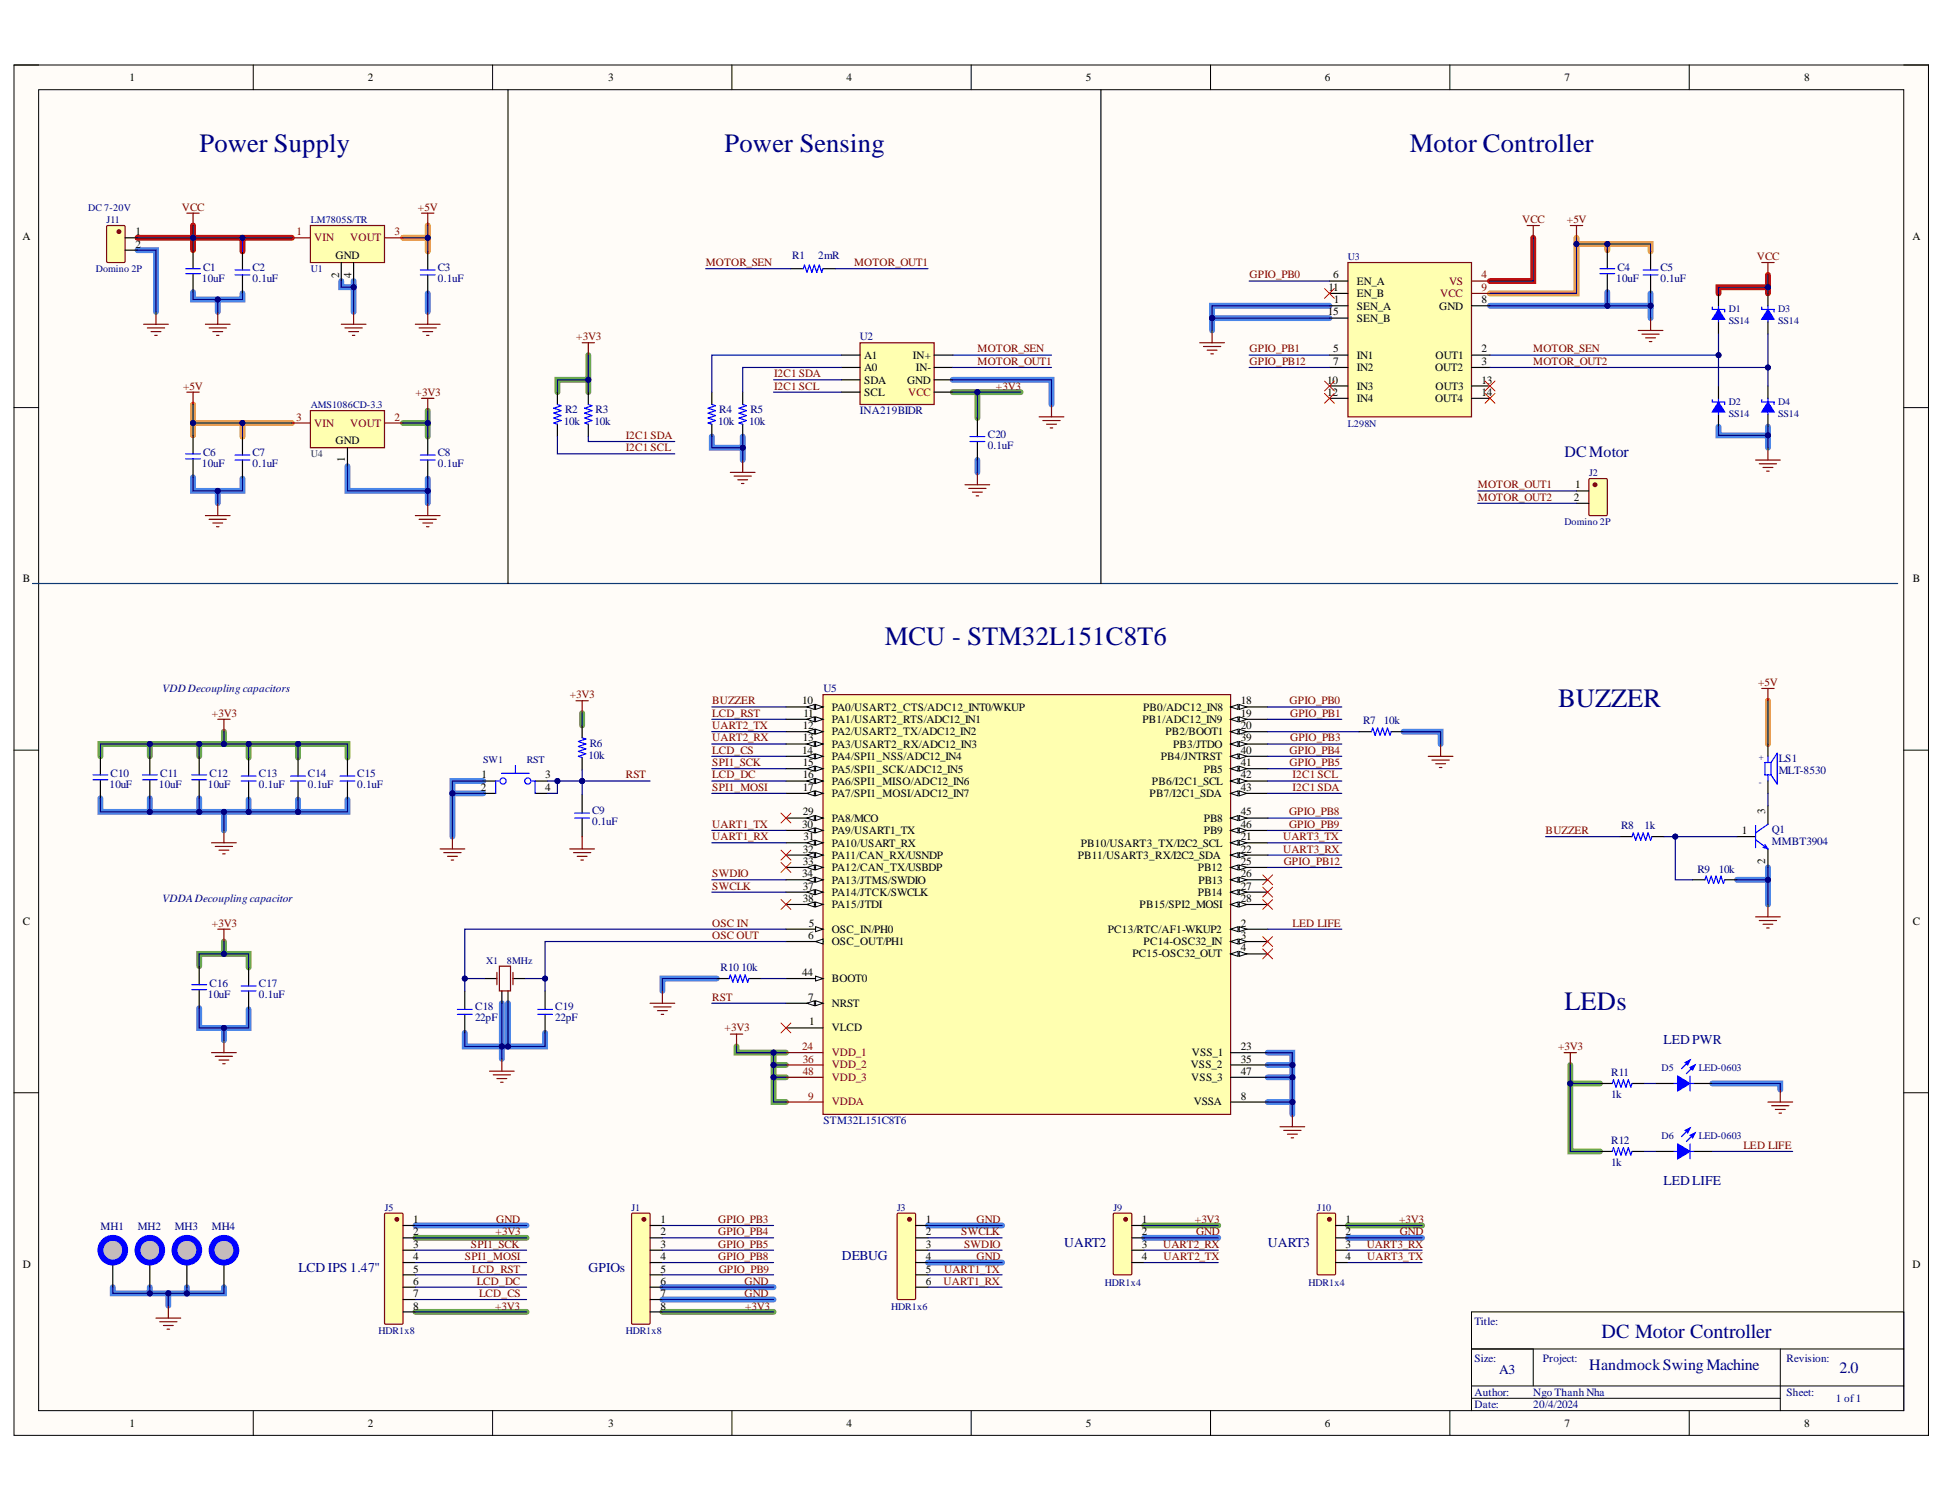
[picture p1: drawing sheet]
<svg xmlns="http://www.w3.org/2000/svg" width="279mm" height="216mm" viewBox="0 0 279 216" stroke-linecap="round" stroke-linejoin="round" font-family="sans-serif">
<defs><g id="words">
<g font-size="3.8" fill="#000080">
<text x="28.7" y="21.8">Power Supply</text>
<text x="104.1" y="21.8">Power Sensing</text>
<text x="202.5" y="21.8">Motor Controller</text>
<text x="127.1" y="92.7">MCU - STM32L151C8T6</text>
<text x="223.8" y="101.6">BUZZER</text>
<text x="224.7" y="145">LEDs</text>
</g>
<text font-size="2.9" fill="#000080" x="230.1" y="192.3">DC Motor Controller</text>
<g font-size="2.3" fill="#000080">
<text x="224.7" y="65.6">DCMotor</text>
<text x="228.3" y="196.8">HandmockSwingMachine</text>
<text x="264.2" y="197.2">2.0</text>
</g>
<g font-size="1.9" fill="#000080">
<text x="238.9" y="149.9">LED PWR</text>
<text x="238.9" y="170.3">LED LIFE</text>
<text x="152.9" y="179.2">UART2</text>
<text x="182.1" y="179.2">UART3</text>
<text x="42.9" y="182.7">LCD IPS 1.47&quot;</text>
<text x="84.6" y="182.7">GPIOs</text>
<text x="120.9" y="180.9">DEBUG</text>
<text x="215.4" y="197.3">A3</text>
</g>
<g font-size="1.6">
<text x="18.6" y="11.7">1</text>
<text x="52.8" y="11.7">2</text>
<text x="87.3" y="11.7">3</text>
<text x="121.6" y="11.7">4</text>
<text x="156" y="11.7">5</text>
<text x="190.3" y="11.7">6</text>
<text x="224.7" y="11.7">7</text>
<text x="259.2" y="11.7">8</text>
<text x="3.2" y="34.5">A</text>
<text x="19.4" y="33.8">1</text>
<text x="19.4" y="35.6">2</text>
<text x="274.7" y="34.5">A</text>
<text x="48.2" y="37.2">GND</text>
<text x="48.7" y="39.9" transform="rotate(-90 48.7 39.9)">2</text>
<text x="50.5" y="39.9" transform="rotate(-90 50.5 39.9)">4</text>
<text x="190.8" y="41.8">11</text>
<text x="191.5" y="40">6</text>
<text x="194.9" y="40.9">EN_A</text>
<text x="190.8" y="45.3">15</text>
<text x="191.6" y="43.5">1</text>
<text x="194.9" y="44.5">SEN_A</text>
<text x="194.9" y="46.2">SEN_B</text>
<text x="194.9" y="42.7">EN_B</text>
<text x="206.7" y="44.5">GND</text>
<text x="212.8" y="43.5">8</text>
<text x="124.1" y="51.6">A1</text>
<text x="124.1" y="53.3">A0</text>
<text x="131.1" y="51.6">IN+</text>
<text x="131.6" y="53.3">IN-</text>
<text x="191.5" y="50.6">5</text>
<text x="191.5" y="52.4">7</text>
<text x="194.9" y="51.6">IN1</text>
<text x="194.9" y="53.3">IN2</text>
<text x="206.1" y="53.3">OUT2</text>
<text x="206.2" y="51.6">OUT1</text>
<text x="212.8" y="50.6">2</text>
<text x="212.8" y="52.4">3</text>
<text x="124.1" y="55.1">SDA</text>
<text x="124.1" y="56.9">SCL</text>
<text x="130.3" y="55.1">GND</text>
<text x="190.7" y="55.1">10</text>
<text x="190.7" y="56.9">12</text>
<text x="194.9" y="56">IN3</text>
<text x="194.9" y="57.7">IN4</text>
<text x="206.1" y="57.7">OUT4</text>
<text x="206.2" y="56">OUT3</text>
<text x="212.8" y="55.1">13</text>
<text x="212.8" y="56.9">14</text>
<text x="48.2" y="63.8">GND</text>
<text x="49.5" y="66.3" transform="rotate(-90 49.5 66.3)">1</text>
<text x="226.1" y="71.9">2</text>
<text x="226.3" y="70.2">1</text>
<text x="3.3" y="83.7">B</text>
<text x="274.8" y="83.7">B</text>
<text x="115.2" y="101.2">10</text>
<text x="178.2" y="101.2">18</text>
<text x="115.3" y="104.7">12</text>
<text x="115.3" y="106.5">13</text>
<text x="115.4" y="102.9">11</text>
<text x="119.5" y="102.1">PA0/USART2_CTS/ADC12_INT0/WKUP</text>
<text x="119.5" y="103.9">PA1/USART2_RTS/ADC12_IN1</text>
<text x="119.5" y="105.6">PA2/USART2_TX/ADC12_IN2</text>
<text x="119.5" y="107.4">PA3/USART2_RX/ADC12_IN3</text>
<text x="164.1" y="103.9">PB1/ADC12_IN9</text>
<text x="164.2" y="102.1">PB0/ADC12_IN8</text>
<text x="167.4" y="105.6">PB2/BOOT1</text>
<text x="168.5" y="107.4">PB3/JTDO</text>
<text x="178.2" y="102.9">19</text>
<text x="178.2" y="104.7">20</text>
<text x="178.2" y="106.5">39</text>
<text x="69.1" y="113.6">2</text>
<text x="69.2" y="111.8">1</text>
<text x="78.3" y="111.8">3</text>
<text x="78.3" y="113.6">4</text>
<text x="115.2" y="108.3">14</text>
<text x="115.3" y="110">15</text>
<text x="115.3" y="111.8">16</text>
<text x="115.3" y="113.6">17</text>
<text x="119.5" y="109.2">PA4/SPI1_NSS/ADC12_IN4</text>
<text x="119.5" y="111">PA5/SPI1_SCK/ADC12_IN5</text>
<text x="119.5" y="112.7">PA6/SPI1_MISO/ADC12_IN6</text>
<text x="165.5" y="112.7">PB6/I2C1_SCL</text>
<text x="166.7" y="109.2">PB4/JNTRST</text>
<text x="172.9" y="111">PB5</text>
<text x="178.2" y="108.3">40</text>
<text x="178.2" y="110">41</text>
<text x="178.2" y="111.8">42</text>
<text x="178.2" y="113.6">43</text>
<text x="115.2" y="118.9">30</text>
<text x="115.3" y="117.1">29</text>
<text x="119.5" y="114.5">PA7/SPI1_MOSI/ADC12_IN7</text>
<text x="119.5" y="118.1">PA8/MCO</text>
<text x="119.5" y="119.8">PA9/USART1_TX</text>
<text x="165.1" y="114.5">PB7/I2C1_SDA</text>
<text x="172.9" y="118.1">PB8</text>
<text x="172.9" y="119.8">PB9</text>
<text x="178.2" y="117.1">45</text>
<text x="178.2" y="118.9">46</text>
<text x="250.2" y="119.8">1</text>
<text x="253.6" y="117" transform="rotate(-90 253.6 117)">3</text>
<text x="115.3" y="122.5">32</text>
<text x="115.3" y="124.2">33</text>
<text x="115.4" y="120.7">31</text>
<text x="119.5" y="121.6">PA10/USART_RX</text>
<text x="119.5" y="123.4">PA11/CAN_RX/USNDP</text>
<text x="119.5" y="125.2">PA12/CAN_TX/USBDP</text>
<text x="154.8" y="123.4">PB11/USART3_RX/I2C2_SDA</text>
<text x="155.2" y="121.6">PB10/USART3_TX/I2C2_SCL</text>
<text x="172.1" y="125.2">PB12</text>
<text x="178.2" y="120.7">21</text>
<text x="178.2" y="122.5">22</text>
<text x="178.2" y="124.2">25</text>
<text x="253.6" y="124.1" transform="rotate(-90 253.6 124.1)">2</text>
<text x="115.2" y="126">34</text>
<text x="115.3" y="127.8">37</text>
<text x="115.3" y="129.6">38</text>
<text x="119.5" y="126.9">PA13/JTMS/SWDIO</text>
<text x="119.5" y="128.7">PA14/JTCK/SWCLK</text>
<text x="119.5" y="130.5">PA15/JTDI</text>
<text x="163.7" y="130.5">PB15/SPI2_MOSI</text>
<text x="172.1" y="128.7">PB14</text>
<text x="172.1" y="126.9">PB13</text>
<text x="178.2" y="126">26</text>
<text x="178.2" y="127.8">27</text>
<text x="178.2" y="129.6">28</text>
<text x="3.3" y="132.9">C</text>
<text x="116.1" y="134.9">6</text>
<text x="116.2" y="133.1">5</text>
<text x="119.5" y="134">OSC_IN/PH0</text>
<text x="119.5" y="135.7">OSC_OUT/PH1</text>
<text x="159.1" y="134">PC13/RTC/AF1-WKUP2</text>
<text x="162.7" y="137.5">PC15-OSC32_OUT</text>
<text x="164.3" y="135.7">PC14-OSC32_IN</text>
<text x="178.2" y="134.9">3</text>
<text x="178.2" y="136.7">4</text>
<text x="178.2" y="133.1">2</text>
<text x="274.8" y="132.9">C</text>
<text x="115.2" y="140.2">44</text>
<text x="116.1" y="143.8">7</text>
<text x="119.5" y="141.1">BOOT0</text>
<text x="116.3" y="147.3">1</text>
<text x="119.5" y="144.6">NRST</text>
<text x="119.5" y="148.2">VLCD</text>
<text x="171.1" y="153.5">VSS_2</text>
<text x="171.1" y="155.2">VSS_3</text>
<text x="171.2" y="151.7">VSS_1</text>
<text x="178.2" y="150.9">23</text>
<text x="178.2" y="152.6">35</text>
<text x="178.2" y="154.4">47</text>
<text x="171.5" y="158.8">VSSA</text>
<text x="178.2" y="158">8</text>
<text x="59.4" y="175.7">1</text>
<text x="59.4" y="177.5">2</text>
<text x="59.4" y="179.2">3</text>
<text x="94.9" y="175.7">1</text>
<text x="94.9" y="177.5">2</text>
<text x="94.9" y="179.2">3</text>
<text x="133" y="175.7">1</text>
<text x="133" y="177.5">2</text>
<text x="133" y="179.2">3</text>
<text x="164" y="175.7">1</text>
<text x="164" y="177.5">2</text>
<text x="164" y="179.2">3</text>
<text x="193.3" y="175.7">1</text>
<text x="193.3" y="177.5">2</text>
<text x="193.3" y="179.2">3</text>
<text x="3.3" y="182.1">D</text>
<text x="59.4" y="181">4</text>
<text x="59.4" y="182.8">5</text>
<text x="59.4" y="184.6">6</text>
<text x="94.9" y="181">4</text>
<text x="94.9" y="182.8">5</text>
<text x="94.9" y="184.6">6</text>
<text x="133" y="181">4</text>
<text x="133" y="182.8">5</text>
<text x="133" y="184.6">6</text>
<text x="164" y="181">4</text>
<text x="193.3" y="181">4</text>
<text x="274.7" y="182.1">D</text>
<text x="59.4" y="186.3">7</text>
<text x="59.4" y="188.1">8</text>
<text x="94.9" y="186.3">7</text>
<text x="94.9" y="188.1">8</text>
<text x="18.6" y="204.9">1</text>
<text x="52.8" y="204.9">2</text>
<text x="87.3" y="204.9">3</text>
<text x="121.6" y="204.9">4</text>
<text x="156" y="204.9">5</text>
<text x="190.3" y="204.9">6</text>
<text x="224.7" y="204.9">7</text>
<text x="259.2" y="204.9">8</text>
</g>
<g font-size="1.6" fill="#800000">
<text x="26.1" y="30.3">VCC</text>
<text x="60" y="30.3">+5V</text>
<text x="218.7" y="32">VCC</text>
<text x="225.1" y="32">+5V</text>
<text x="101.4" y="38.2">MOTOR_SEN</text>
<text x="122.7" y="38.2">MOTOR_OUT1</text>
<text x="179.5" y="40">GPIO_PB0</text>
<text x="208.2" y="40.9">VS</text>
<text x="212.8" y="40">4</text>
<text x="212.8" y="41.8">9</text>
<text x="252.4" y="37.4">VCC</text>
<text x="206.9" y="42.7">VCC</text>
<text x="82.8" y="48.9">+3V3</text>
<text x="140.4" y="50.6">MOTOR_SEN</text>
<text x="140.4" y="52.4">MOTOR_OUT1</text>
<text x="179.5" y="50.6">GPIO_PB1</text>
<text x="179.5" y="52.4">GPIO_PB12</text>
<text x="220.3" y="50.6">MOTOR_SEN</text>
<text x="220.3" y="52.4">MOTOR_OUT2</text>
<text x="26.3" y="56">+5V</text>
<text x="59.7" y="56.9">+3V3</text>
<text x="111.2" y="54.2">I2C1 SDA</text>
<text x="111.2" y="56">I2C1 SCL</text>
<text x="143.1" y="56">+3V3</text>
<text x="89.9" y="63.1">I2C1 SDA</text>
<text x="89.9" y="64.8">I2C1 SCL</text>
<text x="212.3" y="70.2">MOTOR_OUT1</text>
<text x="212.3" y="71.9">MOTOR_OUT2</text>
<text x="81.8" y="100.3">+3V3</text>
<text x="102.3" y="101.2">BUZZER</text>
<text x="185.3" y="101.2">GPIO_PB0</text>
<text x="252.6" y="98.5">+5V</text>
<text x="30.4" y="102.9">+3V3</text>
<text x="102.3" y="104.7">UART2_TX</text>
<text x="102.3" y="106.5">UART2_RX</text>
<text x="102.3" y="102.9">LCD_RST</text>
<text x="185.3" y="102.9">GPIO_PB1</text>
<text x="185.3" y="106.5">GPIO_PB3</text>
<text x="89.9" y="111.8">RST</text>
<text x="102.3" y="111.8">LCD_DC</text>
<text x="102.3" y="113.6">SPI1_MOSI</text>
<text x="102.3" y="110">SPI1_SCK</text>
<text x="102.3" y="108.3">LCD_CS</text>
<text x="185.3" y="108.3">GPIO_PB4</text>
<text x="185.3" y="110">GPIO_PB5</text>
<text x="185.7" y="111.8">I2C1 SCL</text>
<text x="185.7" y="113.6">I2C1 SDA</text>
<text x="102.3" y="118.9">UART1_TX</text>
<text x="185.2" y="117.1">GPIO_PB8</text>
<text x="185.2" y="118.9">GPIO_PB9</text>
<text x="222" y="119.8">BUZZER</text>
<text x="102.3" y="120.7">UART1_RX</text>
<text x="184.3" y="120.7">UART3_TX</text>
<text x="184.3" y="122.5">UART3_RX</text>
<text x="184.4" y="124.2">GPIO_PB12</text>
<text x="102.3" y="126">SWDIO</text>
<text x="102.3" y="127.8">SWCLK</text>
<text x="30.4" y="133.1">+3V3</text>
<text x="102.3" y="133.1">OSC IN</text>
<text x="102.3" y="134.9">OSC OUT</text>
<text x="185.7" y="133.1">LED LIFE</text>
<text x="102.3" y="143.8">RST</text>
<text x="104.1" y="148.2">+3V3</text>
<text x="223.8" y="150.9">+3V3</text>
<text x="250.4" y="165.1">LED LIFE</text>
<text x="67.6" y="179.2">SPI1_SCK</text>
<text x="71.2" y="177.5">+3V3</text>
<text x="71.3" y="175.7">GND</text>
<text x="103.2" y="175.7">GPIO_PB3</text>
<text x="103.2" y="177.5">GPIO_PB4</text>
<text x="103.2" y="179.2">GPIO_PB5</text>
<text x="138.1" y="177.5">SWCLK</text>
<text x="138.5" y="179.2">SWDIO</text>
<text x="140.3" y="175.7">GND</text>
<text x="167.1" y="179.2">UART2_RX</text>
<text x="171.6" y="175.7">+3V3</text>
<text x="171.8" y="177.5">GND</text>
<text x="196.3" y="179.2">UART3_RX</text>
<text x="201" y="175.7">+3V3</text>
<text x="201.1" y="177.5">GND</text>
<text x="66.8" y="181">SPI1_MOSI</text>
<text x="67.8" y="182.8">LCD_RST</text>
<text x="68.5" y="184.6">LCD_DC</text>
<text x="103.2" y="181">GPIO_PB8</text>
<text x="103.2" y="182.8">GPIO_PB9</text>
<text x="107" y="184.6">GND</text>
<text x="135.5" y="184.6">UART1_RX</text>
<text x="135.6" y="182.8">UART1_TX</text>
<text x="140.3" y="181">GND</text>
<text x="167.2" y="181">UART2_TX</text>
<text x="196.4" y="181">UART3_TX</text>
<text x="68.8" y="186.3">LCD_CS</text>
<text x="71.1" y="188.1">+3V3</text>
<text x="107" y="186.3">GND</text>
<text x="107" y="188.1">+3V3</text>
</g>
<g font-size="1.6" fill="#800">
<text x="42.6" y="33.8">1</text>
<text x="45.2" y="34.7">VIN</text>
<text x="50.3" y="34.7">VOUT</text>
<text x="56.7" y="33.8">3</text>
<text x="42.5" y="60.4">3</text>
<text x="45.2" y="61.3">VIN</text>
<text x="50.3" y="61.3">VOUT</text>
<text x="56.7" y="60.4">2</text>
<text x="115.2" y="150.9">24</text>
<text x="115.3" y="152.6">36</text>
<text x="115.3" y="154.4">48</text>
<text x="119.5" y="151.7">VDD_1</text>
<text x="119.5" y="153.5">VDD_2</text>
<text x="119.5" y="155.2">VDD_3</text>
<text x="116.1" y="158">9</text>
<text x="119.5" y="158.8">VDDA</text>
</g>
<g font-size="1.6" fill="#000080">
<text x="29" y="40.6">10uF</text>
<text x="29.2" y="39">C1</text>
<text x="36.3" y="39">C2</text>
<text x="36.3" y="40.6">0.1uF</text>
<text x="62.9" y="39">C3</text>
<text x="62.9" y="40.6">0.1uF</text>
<text x="113.8" y="37.2">R1</text>
<text x="117.5" y="37.2">2mR</text>
<text x="232.2" y="40.6">10uF</text>
<text x="232.4" y="39">C4</text>
<text x="238.5" y="39">C5</text>
<text x="238.5" y="40.6">0.1uF</text>
<text x="123.5" y="48.9">U2</text>
<text x="81.2" y="59.3">R2</text>
<text x="85.6" y="59.3">R3</text>
<text x="103.3" y="59.3">R4</text>
<text x="107.8" y="59.3">R5</text>
<text x="123.5" y="59.5">INA219BIDR</text>
<text x="29.2" y="65.5">C6</text>
<text x="36.3" y="65.5">C7</text>
<text x="62.9" y="65.5">C8</text>
<text x="81" y="61.1">10k</text>
<text x="85.4" y="61.1">10k</text>
<text x="103.2" y="61.1">10k</text>
<text x="107.6" y="61.1">10k</text>
<text x="141.9" y="62.9">C20</text>
<text x="141.9" y="64.5">0.1uF</text>
<text x="29" y="67.1">10uF</text>
<text x="36.3" y="67.1">0.1uF</text>
<text x="62.9" y="67.1">0.1uF</text>
<text x="23.3" y="99.4">VDDDecoupling capacitors</text>
<text x="118.3" y="99.4">U5</text>
<text x="84.7" y="107.2">R6</text>
<text x="195.8" y="104">R7</text>
<text x="198.8" y="104">10k</text>
<text x="15.7" y="113.2">10uF</text>
<text x="15.9" y="111.6">C10</text>
<text x="22.8" y="113.2">10uF</text>
<text x="23" y="111.6">C11</text>
<text x="29.8" y="113.2">10uF</text>
<text x="30.1" y="111.6">C12</text>
<text x="37.2" y="111.6">C13</text>
<text x="37.2" y="113.2">0.1uF</text>
<text x="44.2" y="111.6">C14</text>
<text x="44.2" y="113.2">0.1uF</text>
<text x="51.3" y="111.6">C15</text>
<text x="51.3" y="113.2">0.1uF</text>
<text x="84.6" y="109">10k</text>
<text x="255.5" y="109.4">LS1</text>
<text x="255.5" y="111.2">MLT-8530</text>
<text x="85.1" y="117">C9</text>
<text x="85.1" y="118.6">0.1uF</text>
<text x="232.9" y="119.1">R8</text>
<text x="236.2" y="119.1">1k</text>
<text x="254.5" y="119.7">Q1</text>
<text x="243.9" y="125.3">R9</text>
<text x="246.9" y="125.3">10k</text>
<text x="254.5" y="121.4">MMBT3904</text>
<text x="23.3" y="129.6">VDDADecoupling capacitor</text>
<text x="29.8" y="143.4">10uF</text>
<text x="30.1" y="141.8">C16</text>
<text x="37.2" y="141.8">C17</text>
<text x="37.2" y="143.4">0.1uF</text>
<text x="103.5" y="139.5">R10</text>
<text x="106.5" y="139.5">10k</text>
<text x="68.2" y="145">C18</text>
<text x="68.2" y="146.6">22pF</text>
<text x="79.7" y="145">C19</text>
<text x="79.7" y="146.6">22pF</text>
<text x="231.4" y="154.6">R11</text>
<text x="118.3" y="161.5">STM32L151C8T6</text>
<text x="231.4" y="157.8">1k</text>
<text x="231.4" y="164.3">R12</text>
<text x="231.4" y="167.5">1k</text>
<text x="14.5" y="176.7">MH1</text>
<text x="19.8" y="176.7">MH2</text>
<text x="25.1" y="176.7">MH3</text>
<text x="30.4" y="176.7">MH4</text>
<text x="211.8" y="190.3">Title:</text>
<text x="211.8" y="195.6">Size:</text>
<text x="221.6" y="195.6">Project:</text>
<text x="256.6" y="195.6">Revision:</text>
<text x="211.8" y="202.2">Date:</text>
<text x="211.8" y="200.5">Author:</text>
<text x="220.3" y="202.2">20/4/2024</text>
<text x="220.3" y="200.5">Ngo Thanh Nha</text>
<text x="256.6" y="200.5">Sheet:</text>
<text x="263.7" y="201.4">1 of1</text>
</g>
<text font-size="1.6" fill="#980000" x="130.5" y="56.9">VCC</text>
<g font-size="1.4" fill="#000080">
<text x="12.7" y="30.3">DC 7-20V</text>
<text x="15.3" y="32">J11</text>
<text x="44.6" y="32">LM7805S/TR</text>
<text x="13.8" y="39.1">Domino 2P</text>
<text x="44.6" y="39.1">U1</text>
<text x="193.6" y="37.4">U3</text>
<text x="248.3" y="44.8">D1</text>
<text x="248.3" y="46.6">SS14</text>
<text x="255.4" y="44.8">D3</text>
<text x="255.4" y="46.6">SS14</text>
<text x="44.6" y="58.7">AMS1086CD-3.3</text>
<text x="248.3" y="58.2">D2</text>
<text x="248.3" y="59.9">SS14</text>
<text x="255.4" y="58.2">D4</text>
<text x="255.4" y="59.9">SS14</text>
<text x="193.6" y="61.4">L298N</text>
<text x="228.3" y="68.4">J2</text>
<text x="224.7" y="75.5">Domino 2P</text>
<text x="69.4" y="109.5">SW1</text>
<text x="75.7" y="109.5">RST</text>
<text x="69.8" y="138.4">X1</text>
<text x="72.8" y="138.4">8MHz</text>
<text x="238.7" y="153.9">D5</text>
<text x="244" y="153.9">LED-0603</text>
<text x="238.7" y="163.6">D6</text>
<text x="244" y="163.6">LED-0603</text>
<text x="55.3" y="173.9">J5</text>
<text x="90.7" y="173.9">J1</text>
<text x="128.9" y="173.9">J3</text>
<text x="160" y="173.9">J9</text>
<text x="189.2" y="173.9">J10</text>
<text x="158.7" y="184.7">HDR1x4</text>
<text x="188" y="184.7">HDR1x4</text>
<text x="54.4" y="191.7">HDR1x8</text>
<text x="89.9" y="191.7">HDR1x8</text>
<text x="128" y="188.1">HDR1x6</text>
</g>
<text font-size="1.4" fill="#073763" x="44.6" y="65.7">U4</text>
<g font-size="1.3" fill="#000080">
<text x="252.6" y="109.2">+</text>
<text x="252.6" y="112.8">-</text>
</g>
</g></defs>
<path d="M2 9.3h275v196.9h-275z" fill-rule="evenodd" fill="#fffcf8"/>
<path d="M2 9.3h275v196.9h-275z" fill="none" stroke="#000" stroke-width=".14"/>
<path d="M5.5 12.9h268v189.7h-268z" fill-rule="evenodd" fill="#fffcf8"/>
<g fill="none" stroke="#000" stroke-width=".14">
<path d="M2 9.3h3.5M5.5 12.9h268v189.7h-268zM36.4 9.3v3.6M70.8 9.3v3.6M105.1 9.3v3.6M139.5 9.3v3.6M173.9 9.3v3.6M208.3 9.3v3.6M242.7 9.3v3.6M273.5 9.3h3.5v3.6M2 58.5h3.5M273.5 58.6h3.5"/>
<path d="M2 107.8h3.5M273.5 107.8h3.5M2 157h3.5M273.5 157h3.5M36.4 202.6v3.6M70.8 202.6v3.6M105.1 202.6v3.6M139.5 202.6v3.6M173.9 202.6v3.6M208.3 202.6v3.6M242.7 202.6v3.6M277 202.6v3.6"/>
</g>
<path d="M19.7 34.2h8v1.7M27.7 32.4v1.8h14.2M34.8 34.2v1.9M220.2 34.2v6.2h-6.2M254 39.5v1.8M246.9 42.1v-.8h7.1v.8" fill="none" stroke="#f00" stroke-width=".84"/>
<g fill="none" stroke="#4a86e8" stroke-width=".84">
<path d="M19.7 35.9h2.7v8.9M27.7 42v1h7.1v-.9M31.3 43v1.8M49 40.4v.9h1.8v3.5M50.8 40.4v.9M61.4 42.1v2.7M136.9 54.6h14.1v3.5M174.1 45.7h16.9M174.1 45.7v1.8M191 43.9h-16.9v1.8M230.9 42v1.9M237.1 42.1v1.8h-23.1"/>
<path d="M237.1 43.9v1.8M27.7 68.6v1.9h7.1v-1.8M31.3 70.5v1.8M49.9 67v3.5h11.5v-1.8M61.4 70.5v1.8M102.3 62.7v1.6h4.4v-1.6M106.7 64.3v1.8M140.4 66.1v1.8M246.9 61.3v1.2h7.1M254 61.3v3M14.4 114.7v1.9h35.5v-1.7M21.5 114.7v1.9"/>
<path d="M28.6 114.7v1.9M32.2 116.6v2.7M35.7 114.9v1.7M42.8 114.9v1.7M65 114h4.4M69.4 112.2h-4.4v8M201.6 105.1h5.3v1.8M254 124.6v1.8h-4.5M254 126.4v3.5M28.6 144.8v2.9h7.1v-2.7M32.2 147.7v1.7M66.8 148.4v1.9h11.5v-1.9"/>
<path d="M72.1 144.1v8M73 144.1v6.2M103 140.6h-7.8v1.7M182.1 151.2h3.5v8.9M182.1 158.3h3.5M182.1 154.8h3.5M182.1 153h3.5M246 155.6h9.7v.9M59.7 176h15.9M133.3 176h10.7M164.4 177.8h10.6M193.6 177.8h10.7"/>
<path d="M16.2 184.9v.9h16v-.9M21.5 184.9v.9M24.2 185.8v1.8M26.8 184.9v.9M95.2 184.9h15.9M95.2 186.7h15.9M133.3 181.4h10.7"/>
</g>
<path d="M61.4 32.4v1.8h-3.5M61.4 34.2v1.9M226.5 34.2v7.9h-12.5M226.5 35h10.6v1.1M230.9 35v.9M27.7 58.1v2.7h14.2M27.7 60.8v1.7M34.8 60.8v1.9M254 100.7v6.2" fill="none" stroke="#f90" stroke-width=".84"/>
<g fill="none" stroke="#6aa84f" stroke-width=".84">
<path d="M61.4 59v1.8h-3.5M84.5 54.6h-4.4v1.7M84.5 51v5.3M136.9 56.3h9.7M140.4 56.3v3.8M61.4 60.8v1.9M14.4 108.6v-1.7h35.5v1.9M21.5 106.9v1.7M28.6 106.9v1.7M32.2 105.1v1.8M35.7 106.9v1.9M42.8 106.9v1.9"/>
<path d="M83.6 102.4v1.8M28.6 138.8v-1.8h7.1v2M32.2 135.2v1.8M105.8 150.3v.9h7.1M111.1 151.2v7.1h1.8M111.1 153h1.8M111.1 154.8h1.8M225.6 153v12.4h4.2M225.6 155.6h4.2M59.7 177.8h15.9M164.4 176h10.6M193.6 176h10.7"/>
<path d="M59.7 188.4h15.9M95.2 188.4h15.9"/>
</g>
<path d="M44.6 59h10.6v5.3h-10.6z" fill-rule="evenodd" fill="#ffffb0"/>
<path d="M44.6 59h10.6v5.3h-10.6zM41.9 60.8h2.7M55.2 60.8h2.7" fill="none" stroke="#800" stroke-width=".17"/>
<path d="M49.9 64.3v2.7" fill="none" stroke="#000" stroke-width=".17"/>
<path d="M44.6 32.4h10.6v5.3h-10.6z" fill-rule="evenodd" fill="#ffffb0"/>
<path d="M41.9 34.2h2.7M44.6 32.4h10.6v5.3h-10.6zM55.2 34.2h2.7" fill="none" stroke="#800" stroke-width=".17"/>
<g fill="none" stroke="#000" stroke-width=".17">
<path d="M27.7 35.9v2.7M27.7 39.3v2.7M34.8 36.1v2.7M34.8 39.5v2.6M49 37.7v2.7M50.8 37.7v2.7M61.4 36.1v2.7M61.4 39.5v2.6M27.7 62.5v2.7M27.7 65.9v2.7M34.8 62.7v2.7M34.8 66.1v2.6"/>
<path d="M61.4 62.7v2.7M61.4 66.1v2.6"/>
</g>
<path d="M26.7 39.3h2.1M26.7 38.6h2.1M33.8 39.5h2.1M33.8 38.8h2.1M60.4 39.5h2.1M60.4 38.8h2.1M26.7 65.9h2.1M26.7 65.2h2.1M33.8 66.1h2.1M33.8 65.4h2.1M60.4 66.1h2.1M60.4 65.4h2.1" fill="none" stroke="#00f" stroke-width=".17"/>
<g fill="none" stroke="#800000" stroke-width=".17">
<path d="M26.8 30.6h1.8M27.7 30.6v1.8M60.6 30.6h1.7M61.4 30.6v1.8M26.8 56.3h1.8M27.7 56.3v1.8M29.5 46.6h3.6M30 47.1h2.5M30.6 47.6h1.4M31.1 48.2h.4M31.3 44.8v1.8M49 46.6h3.6"/>
<path d="M49.6 47.1h2.4M50.1 47.6h1.4M50.6 48.2h.4M50.8 44.8v1.8M59.7 46.6h3.5M60.2 47.1h2.5M60.6 57.2h1.7M60.7 47.6h1.5M61.3 48.2h.3M61.4 44.8v1.8M61.4 57.2v1.8M29.5 74.1h3.6"/>
<path d="M30 74.6h2.5M30.6 75.1h1.4M31.1 75.7h.4M31.3 72.3v1.8M59.7 74.1h3.5M60.2 74.6h2.5M60.7 75.1h1.5M61.3 75.7h.3M61.4 72.3v1.8"/>
</g>
<path d="M118.2 99.8h58.6v60.3h-58.6z" fill-rule="evenodd" fill="#ffffb0"/>
<path d="M118.2 99.8h58.6v60.3h-58.6z" fill="none" stroke="#800000" stroke-width=".17"/>
<path d="M112.9 140.6h5.3" fill="none" stroke="#000" stroke-width=".17"/>
<path d="M117.2 140.2l1 .4-1 .3z" fill="#f8fcff"/>
<path d="M117.2 140.2l1 .4-1 .3z" fill="none" stroke="#000" stroke-width=".14"/>
<path d="M112.9 144.1h5.3" fill="none" stroke="#000" stroke-width=".17"/>
<path d="M117.2 143.8l1 .3-1 .4z" fill="#f8fcff"/>
<path d="M117.2 143.8l1 .3-1 .4z" fill="none" stroke="#000" stroke-width=".14"/>
<path d="M115.9 144.1l1.1-.3v.7z" fill="#f8fcff"/>
<path d="M115.9 144.1l1.1-.3v.7z" fill="none" stroke="#000" stroke-width=".14"/>
<path d="M112.9 133.5h5.3" fill="none" stroke="#000" stroke-width=".17"/>
<path d="M117.2 133.1l1 .4-1 .3z" fill="#f8fcff"/>
<path d="M117.2 133.1l1 .4-1 .3z" fill="none" stroke="#000" stroke-width=".14"/>
<path d="M112.9 135.2h5.3" fill="none" stroke="#000" stroke-width=".17"/>
<path d="M117.2 135.2l1-.3v.7z" fill="#f8fcff"/>
<path d="M117.2 135.2l1-.3v.7z" fill="none" stroke="#000" stroke-width=".14"/>
<path d="M112.9 101.5h5.3" fill="none" stroke="#000" stroke-width=".17"/>
<path d="M117.2 101.2l1 .3-1 .4z" fill="#f8fcff"/>
<path d="M117.2 101.2l1 .3-1 .4z" fill="none" stroke="#000" stroke-width=".14"/>
<path d="M115.9 101.5l1.1-.3v.7z" fill="#f8fcff"/>
<path d="M115.9 101.5l1.1-.3v.7z" fill="none" stroke="#000" stroke-width=".14"/>
<path d="M112.9 103.3h5.3" fill="none" stroke="#000" stroke-width=".17"/>
<path d="M117.2 103l1 .3-1 .4z" fill="#f8fcff"/>
<path d="M117.2 103l1 .3-1 .4z" fill="none" stroke="#000" stroke-width=".14"/>
<path d="M115.9 103.3l1.1-.3v.7z" fill="#f8fcff"/>
<path d="M115.9 103.3l1.1-.3v.7z" fill="none" stroke="#000" stroke-width=".14"/>
<path d="M112.9 105.1h5.3" fill="none" stroke="#000" stroke-width=".17"/>
<path d="M117.2 104.7l1 .4-1 .4z" fill="#f8fcff"/>
<path d="M117.2 104.7l1 .4-1 .4z" fill="none" stroke="#000" stroke-width=".14"/>
<path d="M115.9 105.1l1.1-.4v.8z" fill="#f8fcff"/>
<path d="M115.9 105.1l1.1-.4v.8z" fill="none" stroke="#000" stroke-width=".14"/>
<path d="M112.9 106.9h5.3" fill="none" stroke="#000" stroke-width=".17"/>
<path d="M117.2 106.5l1 .4-1 .3z" fill="#f8fcff"/>
<path d="M117.2 106.5l1 .4-1 .3z" fill="none" stroke="#000" stroke-width=".14"/>
<path d="M115.9 106.9l1.1-.4v.7z" fill="#f8fcff"/>
<path d="M115.9 106.9l1.1-.4v.7z" fill="none" stroke="#000" stroke-width=".14"/>
<path d="M112.9 108.6h5.3" fill="none" stroke="#000" stroke-width=".17"/>
<path d="M117.2 108.3l1 .3-1 .4z" fill="#f8fcff"/>
<path d="M117.2 108.3l1 .3-1 .4z" fill="none" stroke="#000" stroke-width=".14"/>
<path d="M115.9 108.6l1.1-.3v.7z" fill="#f8fcff"/>
<path d="M115.9 108.6l1.1-.3v.7z" fill="none" stroke="#000" stroke-width=".14"/>
<path d="M112.9 110.4h5.3" fill="none" stroke="#000" stroke-width=".17"/>
<path d="M117.2 110.1l1 .3-1 .4z" fill="#f8fcff"/>
<path d="M117.2 110.1l1 .3-1 .4z" fill="none" stroke="#000" stroke-width=".14"/>
<path d="M115.9 110.4l1.1-.3v.7z" fill="#f8fcff"/>
<path d="M115.9 110.4l1.1-.3v.7z" fill="none" stroke="#000" stroke-width=".14"/>
<path d="M112.9 112.2h5.3" fill="none" stroke="#000" stroke-width=".17"/>
<path d="M117.2 111.8l1 .4-1 .3z" fill="#f8fcff"/>
<path d="M117.2 111.8l1 .4-1 .3z" fill="none" stroke="#000" stroke-width=".14"/>
<path d="M115.9 112.2l1.1-.4v.7z" fill="#f8fcff"/>
<path d="M115.9 112.2l1.1-.4v.7z" fill="none" stroke="#000" stroke-width=".14"/>
<path d="M112.9 114h5.3" fill="none" stroke="#000" stroke-width=".17"/>
<path d="M117.2 113.6l1 .4-1 .3z" fill="#f8fcff"/>
<path d="M117.2 113.6l1 .4-1 .3z" fill="none" stroke="#000" stroke-width=".14"/>
<path d="M115.9 114l1.1-.4v.7z" fill="#f8fcff"/>
<path d="M115.9 114l1.1-.4v.7z" fill="none" stroke="#000" stroke-width=".14"/>
<path d="M112.9 117.5h5.3" fill="none" stroke="#000" stroke-width=".17"/>
<path d="M117.2 117.2l1 .3-1 .4z" fill="#f8fcff"/>
<path d="M117.2 117.2l1 .3-1 .4z" fill="none" stroke="#000" stroke-width=".14"/>
<path d="M115.9 117.5l1.1-.3v.7z" fill="#f8fcff"/>
<path d="M115.9 117.5l1.1-.3v.7z" fill="none" stroke="#000" stroke-width=".14"/>
<path d="M112.9 119.3h5.3" fill="none" stroke="#000" stroke-width=".17"/>
<path d="M117.2 118.9l1 .4-1 .3z" fill="#f8fcff"/>
<path d="M117.2 118.9l1 .4-1 .3z" fill="none" stroke="#000" stroke-width=".14"/>
<path d="M115.9 119.3l1.1-.4v.7z" fill="#f8fcff"/>
<path d="M115.9 119.3l1.1-.4v.7z" fill="none" stroke="#000" stroke-width=".14"/>
<path d="M112.9 121.1h5.3" fill="none" stroke="#000" stroke-width=".17"/>
<path d="M117.2 120.7l1 .4-1 .3z" fill="#f8fcff"/>
<path d="M117.2 120.7l1 .4-1 .3z" fill="none" stroke="#000" stroke-width=".14"/>
<path d="M115.9 121.1l1.1-.4v.7z" fill="#f8fcff"/>
<path d="M115.9 121.1l1.1-.4v.7z" fill="none" stroke="#000" stroke-width=".14"/>
<path d="M112.9 122.8h5.3" fill="none" stroke="#000" stroke-width=".17"/>
<path d="M117.2 122.5l1 .3-1 .4z" fill="#f8fcff"/>
<path d="M117.2 122.5l1 .3-1 .4z" fill="none" stroke="#000" stroke-width=".14"/>
<path d="M115.9 122.8l1.1-.3v.7z" fill="#f8fcff"/>
<path d="M115.9 122.8l1.1-.3v.7z" fill="none" stroke="#000" stroke-width=".14"/>
<path d="M112.9 124.6h5.3" fill="none" stroke="#000" stroke-width=".17"/>
<path d="M117.2 124.3l1 .3-1 .4z" fill="#f8fcff"/>
<path d="M117.2 124.3l1 .3-1 .4z" fill="none" stroke="#000" stroke-width=".14"/>
<path d="M115.9 124.6l1.1-.3v.7z" fill="#f8fcff"/>
<path d="M115.9 124.6l1.1-.3v.7z" fill="none" stroke="#000" stroke-width=".14"/>
<path d="M112.9 126.4h5.3" fill="none" stroke="#000" stroke-width=".17"/>
<path d="M117.2 126l1 .4-1 .3z" fill="#f8fcff"/>
<path d="M117.2 126l1 .4-1 .3z" fill="none" stroke="#000" stroke-width=".14"/>
<path d="M115.9 126.4l1.1-.4v.7z" fill="#f8fcff"/>
<path d="M115.9 126.4l1.1-.4v.7z" fill="none" stroke="#000" stroke-width=".14"/>
<path d="M112.9 128.2h5.3" fill="none" stroke="#000" stroke-width=".17"/>
<path d="M117.2 127.8l1 .4-1 .3z" fill="#f8fcff"/>
<path d="M117.2 127.8l1 .4-1 .3z" fill="none" stroke="#000" stroke-width=".14"/>
<path d="M115.9 128.2l1.1-.4v.7z" fill="#f8fcff"/>
<path d="M115.9 128.2l1.1-.4v.7z" fill="none" stroke="#000" stroke-width=".14"/>
<path d="M112.9 129.9h5.3" fill="none" stroke="#000" stroke-width=".17"/>
<path d="M117.2 129.6l1 .3-1 .4z" fill="#f8fcff"/>
<path d="M117.2 129.6l1 .3-1 .4z" fill="none" stroke="#000" stroke-width=".14"/>
<path d="M115.9 129.9l1.1-.3v.7z" fill="#f8fcff"/>
<path d="M115.9 129.9l1.1-.3v.7z" fill="none" stroke="#000" stroke-width=".14"/>
<path d="M176.8 101.6h5.3" fill="none" stroke="#000" stroke-width=".17"/>
<path d="M176.8 101.6l1-.4v.7z" fill="#f8fcff"/>
<path d="M176.8 101.6l1-.4v.7z" fill="none" stroke="#000" stroke-width=".14"/>
<path d="M178 101.2l1.1 .4-1.1 .3z" fill="#f8fcff"/>
<path d="M178 101.2l1.1 .4-1.1 .3z" fill="none" stroke="#000" stroke-width=".14"/>
<path d="M176.8 103.3h5.3" fill="none" stroke="#000" stroke-width=".17"/>
<path d="M176.8 103.3l1-.3v.7z" fill="#f8fcff"/>
<path d="M176.8 103.3l1-.3v.7z" fill="none" stroke="#000" stroke-width=".14"/>
<path d="M178 103l1.1 .3-1.1 .4z" fill="#f8fcff"/>
<path d="M178 103l1.1 .3-1.1 .4z" fill="none" stroke="#000" stroke-width=".14"/>
<path d="M176.8 105.1h5.3" fill="none" stroke="#000" stroke-width=".17"/>
<path d="M176.8 105.1l1-.4v.8z" fill="#f8fcff"/>
<path d="M176.8 105.1l1-.4v.8z" fill="none" stroke="#000" stroke-width=".14"/>
<path d="M178 104.7l1.1 .4-1.1 .4z" fill="#f8fcff"/>
<path d="M178 104.7l1.1 .4-1.1 .4z" fill="none" stroke="#000" stroke-width=".14"/>
<path d="M176.8 106.9h5.3" fill="none" stroke="#000" stroke-width=".17"/>
<path d="M176.8 106.9l1-.4v.7z" fill="#f8fcff"/>
<path d="M176.8 106.9l1-.4v.7z" fill="none" stroke="#000" stroke-width=".14"/>
<path d="M178 106.5l1.1 .4-1.1 .3z" fill="#f8fcff"/>
<path d="M178 106.5l1.1 .4-1.1 .3z" fill="none" stroke="#000" stroke-width=".14"/>
<path d="M176.8 108.6h5.3" fill="none" stroke="#000" stroke-width=".17"/>
<path d="M176.8 108.6l1-.3v.7z" fill="#f8fcff"/>
<path d="M176.8 108.6l1-.3v.7z" fill="none" stroke="#000" stroke-width=".14"/>
<path d="M178 108.3l1.1 .3-1.1 .4z" fill="#f8fcff"/>
<path d="M178 108.3l1.1 .3-1.1 .4z" fill="none" stroke="#000" stroke-width=".14"/>
<path d="M176.8 110.4h5.3" fill="none" stroke="#000" stroke-width=".17"/>
<path d="M176.8 110.4l1-.3v.7z" fill="#f8fcff"/>
<path d="M176.8 110.4l1-.3v.7z" fill="none" stroke="#000" stroke-width=".14"/>
<path d="M178 110.1l1.1 .3-1.1 .4z" fill="#f8fcff"/>
<path d="M178 110.1l1.1 .3-1.1 .4z" fill="none" stroke="#000" stroke-width=".14"/>
<path d="M176.8 112.2h5.3" fill="none" stroke="#000" stroke-width=".17"/>
<path d="M176.8 112.2l1-.4v.8z" fill="#f8fcff"/>
<path d="M176.8 112.2l1-.4v.8z" fill="none" stroke="#000" stroke-width=".14"/>
<path d="M178 111.8l1.1 .4-1.1 .4z" fill="#f8fcff"/>
<path d="M178 111.8l1.1 .4-1.1 .4z" fill="none" stroke="#000" stroke-width=".14"/>
<path d="M176.8 114h5.3" fill="none" stroke="#000" stroke-width=".17"/>
<path d="M176.8 114l1-.4v.7z" fill="#f8fcff"/>
<path d="M176.8 114l1-.4v.7z" fill="none" stroke="#000" stroke-width=".14"/>
<path d="M178 113.6l1.1 .4-1.1 .3z" fill="#f8fcff"/>
<path d="M178 113.6l1.1 .4-1.1 .3z" fill="none" stroke="#000" stroke-width=".14"/>
<path d="M176.8 117.5h5.3" fill="none" stroke="#000" stroke-width=".17"/>
<path d="M176.8 117.5l1-.3v.7z" fill="#f8fcff"/>
<path d="M176.8 117.5l1-.3v.7z" fill="none" stroke="#000" stroke-width=".14"/>
<path d="M178 117.2l1.1 .3-1.1 .4z" fill="#f8fcff"/>
<path d="M178 117.2l1.1 .3-1.1 .4z" fill="none" stroke="#000" stroke-width=".14"/>
<path d="M176.8 119.3h5.3" fill="none" stroke="#000" stroke-width=".17"/>
<path d="M176.8 119.3l1-.4v.7z" fill="#f8fcff"/>
<path d="M176.8 119.3l1-.4v.7z" fill="none" stroke="#000" stroke-width=".14"/>
<path d="M178 118.9l1.1 .4-1.1 .3z" fill="#f8fcff"/>
<path d="M178 118.9l1.1 .4-1.1 .3z" fill="none" stroke="#000" stroke-width=".14"/>
<path d="M176.8 121.1h5.3" fill="none" stroke="#000" stroke-width=".17"/>
<path d="M176.8 121.1l1-.4v.7z" fill="#f8fcff"/>
<path d="M176.8 121.1l1-.4v.7z" fill="none" stroke="#000" stroke-width=".14"/>
<path d="M178 120.7l1.1 .4-1.1 .3z" fill="#f8fcff"/>
<path d="M178 120.7l1.1 .4-1.1 .3z" fill="none" stroke="#000" stroke-width=".14"/>
<path d="M176.8 122.8h5.3" fill="none" stroke="#000" stroke-width=".17"/>
<path d="M176.8 122.8l1-.3v.7z" fill="#f8fcff"/>
<path d="M176.8 122.8l1-.3v.7z" fill="none" stroke="#000" stroke-width=".14"/>
<path d="M178 122.5l1.1 .3-1.1 .4z" fill="#f8fcff"/>
<path d="M178 122.5l1.1 .3-1.1 .4z" fill="none" stroke="#000" stroke-width=".14"/>
<path d="M176.8 124.6h5.3" fill="none" stroke="#000" stroke-width=".17"/>
<path d="M176.8 124.6l1-.3v.7z" fill="#f8fcff"/>
<path d="M176.8 124.6l1-.3v.7z" fill="none" stroke="#000" stroke-width=".14"/>
<path d="M178 124.3l1.1 .3-1.1 .4z" fill="#f8fcff"/>
<path d="M178 124.3l1.1 .3-1.1 .4z" fill="none" stroke="#000" stroke-width=".14"/>
<path d="M176.8 126.4h5.3" fill="none" stroke="#000" stroke-width=".17"/>
<path d="M176.8 126.4l1-.4v.7z" fill="#f8fcff"/>
<path d="M176.8 126.4l1-.4v.7z" fill="none" stroke="#000" stroke-width=".14"/>
<path d="M178 126l1.1 .4-1.1 .3z" fill="#f8fcff"/>
<path d="M178 126l1.1 .4-1.1 .3z" fill="none" stroke="#000" stroke-width=".14"/>
<path d="M176.8 128.2h5.3" fill="none" stroke="#000" stroke-width=".17"/>
<path d="M176.8 128.2l1-.4v.7z" fill="#f8fcff"/>
<path d="M176.8 128.2l1-.4v.7z" fill="none" stroke="#000" stroke-width=".14"/>
<path d="M178 127.8l1.1 .4-1.1 .3z" fill="#f8fcff"/>
<path d="M178 127.8l1.1 .4-1.1 .3z" fill="none" stroke="#000" stroke-width=".14"/>
<path d="M176.8 129.9h5.3" fill="none" stroke="#000" stroke-width=".17"/>
<path d="M176.8 129.9l1-.3v.7z" fill="#f8fcff"/>
<path d="M176.8 129.9l1-.3v.7z" fill="none" stroke="#000" stroke-width=".14"/>
<path d="M178 129.6l1.1 .3-1.1 .4z" fill="#f8fcff"/>
<path d="M178 129.6l1.1 .3-1.1 .4z" fill="none" stroke="#000" stroke-width=".14"/>
<path d="M176.8 135.3h5.3" fill="none" stroke="#000" stroke-width=".17"/>
<path d="M176.8 135.3l1-.4v.7z" fill="#f8fcff"/>
<path d="M176.8 135.3l1-.4v.7z" fill="none" stroke="#000" stroke-width=".14"/>
<path d="M178 134.9l1.1 .4-1.1 .3z" fill="#f8fcff"/>
<path d="M178 134.9l1.1 .4-1.1 .3z" fill="none" stroke="#000" stroke-width=".14"/>
<path d="M176.8 137h5.3" fill="none" stroke="#000" stroke-width=".17"/>
<path d="M176.8 137l1-.3v.7z" fill="#f8fcff"/>
<path d="M176.8 137l1-.3v.7z" fill="none" stroke="#000" stroke-width=".14"/>
<path d="M178 136.7l1.1 .3-1.1 .4z" fill="#f8fcff"/>
<path d="M178 136.7l1.1 .3-1.1 .4z" fill="none" stroke="#000" stroke-width=".14"/>
<path d="M176.8 133.5h5.3M112.9 147.7h5.3M176.8 151.2h5.3M176.8 153h5.3M176.8 154.8h5.3M176.8 158.3h5.3" fill="none" stroke="#000" stroke-width=".17"/>
<path d="M112.9 151.2h5.3M112.9 153h5.3M112.9 154.8h5.3M112.9 158.3h5.3" fill="none" stroke="#800" stroke-width=".17"/>
<path d="M176.8 133.5l1-.4v.7z" fill="#f8fcff"/>
<path d="M176.8 133.5l1-.4v.7z" fill="none" stroke="#000" stroke-width=".14"/>
<path d="M178 133.1l1.1 .4-1.1 .3z" fill="#f8fcff"/>
<path d="M178 133.1l1.1 .4-1.1 .3z" fill="none" stroke="#000" stroke-width=".14"/>
<path d="M181.4 136.3l1.4 1.4M181.4 134.5l1.4 1.5M182.8 136.3l-1.4 1.4M182.8 134.5l-1.4 1.5M112.2 147l1.4 1.4M113.6 147l-1.4 1.4" fill="none" stroke="#f00" stroke-width=".14"/>
<g fill="none" stroke="#000" stroke-width=".17">
<path d="M14.4 108.6v2.7M14.4 112v2.7M21.5 108.6v2.7M21.5 112v2.7M28.6 108.6v2.7M28.6 112v2.7M35.7 108.8v2.7M35.7 112.2v2.7M42.8 108.8v2.7M42.8 112.2v2.7M49.9 108.8v2.7M49.9 112.2v2.7"/>
<path d="M195.2 105.1h1.8M199.8 105.1h1.8M28.6 138.8v2.7M35.7 139v2.6M28.6 142.2v2.6M35.7 142.3v2.7M66.8 142.3v2.7M66.8 145.7v2.7M69.6 140.6h1.8M72.1 142.3v1.8M73 142.3v1.8M73.7 140.6h1.8"/>
<path d="M78.3 142.3v2.7M78.3 145.7v2.7M103 140.6h1.7M107.6 140.6h1.8"/>
</g>
<g fill="none" stroke="#00f" stroke-width=".17">
<path d="M13.4 112h2.1M13.4 111.3h2.1M20.5 112h2.1M20.5 111.3h2.1M27.6 112h2.1M27.6 111.3h2.1M34.7 112.2h2.1M34.7 111.5h2.1M41.7 112.2h2.2M41.7 111.5h2.2M48.8 112.2h2.2M48.8 111.5h2.2"/>
<path d="M197 105.1l.2-.5 .3 1 .4-1 .3 1 .4-1 .4 1 .3-1 .4 1 .1-.5M27.6 142.2h2.1M27.6 141.5h2.1M34.7 142.3h2.1M34.7 141.6h2.1M65.7 145.7h2.1M65.7 145h2.1M77.2 145.7h2.2M77.2 145h2.2M104.7 140.6l.2-.6 .4 1.1 .3-1.1 .4 1.1 .3-1.1 .4 1.1 .3-1.1 .4 1.1 .2-.5"/>
</g>
<g fill="none" stroke="#800000" stroke-width=".17">
<path d="M31.3 103.3h1.8M32.2 103.3v1.8M32.2 119.3v1.8M205.2 108.6h3.5M205.7 109.2h2.5M206.2 109.7h1.5M206.8 110.2h.3M206.9 106.9v1.7M30.4 121.1h3.5M30.9 121.6h2.5M31.3 133.5h1.8M31.5 122.1h1.4"/>
<path d="M32 122.7h.3M32.2 133.5v1.7M71.7 138.8h1.6v3.5h-1.6zM30.4 151.2h3.5M30.9 151.7h2.5M31.5 152.3h1.4M32 152.8h.3M32.2 149.4v1.8M70.3 153.9h3.6M70.8 154.4h2.5M71.4 154.9h1.4M71.9 155.5h.4"/>
<path d="M72.1 152.1v1.8M93.4 144.1h3.5M93.9 144.6h2.5M94.4 145.2h1.5M95 145.7h.3M95.2 142.3v1.8M104.9 148.5h1.8M105.8 148.5v1.8M183.9 161.9h3.5M184.4 162.4h2.5M184.9 162.9h1.5M185.5 163.4h.3"/>
<path d="M185.6 160.1v1.8"/>
</g>
<path d="M71.4 139.7v1.8M73.7 139.7v1.8" fill="none" stroke="#980000" stroke-width=".17"/>
<path d="M123.5 49.2h10.7v8.9h-10.7z" fill-rule="evenodd" fill="#ffffb0"/>
<g fill="none" stroke="#800000" stroke-width=".17">
<path d="M83.6 49.2h1.8M84.5 49.2v1.8M123.5 49.2h10.7v8.9h-10.7zM149.3 59.9h3.5M151 58.1v1.8M104.9 67.9h3.6M105.4 68.4h2.5M106 68.9h1.4M106.5 69.5h.4M106.7 66.1v1.8M149.8 60.4h2.5M150.3 60.9h1.5"/>
<path d="M150.9 61.5h.3"/>
</g>
<g fill="none" stroke="#000" stroke-width=".17">
<path d="M80.1 56.3v1.8M84.5 56.3v1.8M102.3 56.3v1.8M106.7 56.3v1.8M120.9 51h2.6M120.9 52.8h2.6M120.9 54.6h2.6M120.9 56.3h2.6M134.2 51h2.7M134.2 52.8h2.7M134.2 54.6h2.7M134.2 56.3h2.7"/>
<path d="M80.1 60.9v1.8M84.5 60.9v1.8M102.3 60.9v1.8M106.7 60.9v1.8"/>
</g>
<path d="M80.1 58.1l.5 .2-1.1 .3 1.1 .4-1.1 .3 1.1 .4-1.1 .4 1.1 .3-1.1 .4 .6 .1M84.5 58.1l.5 .2-1 .3 1 .4-1 .3 1 .4-1 .4 1 .3-1 .4 .5 .1M102.3 58.1l.5 .2-1.1 .3 1.1 .4-1.1 .3 1.1 .4-1.1 .4 1.1 .3-1.1 .4 .6 .1M106.7 58.1l.5 .2-1 .3 1 .4-1 .3 1 .4-1 .4 1 .3-1 .4 .5 .1" fill="none" stroke="#00f" stroke-width=".17"/>
<path d="M193.6 37.7h17.8v22.2h-17.8z" fill-rule="evenodd" fill="#ffffb0"/>
<path d="M193.6 37.7h17.8v22.2h-17.8zM219.4 32.4h1.7M220.2 32.4v1.8M225.6 32.4h1.8M226.5 32.4v1.8M172.3 49.2h3.6M172.9 49.8h2.5M173.4 50.3h1.4M173.9 50.8h.4M174.1 47.5v1.7M211.4 40.4h2.6M211.4 42.1h2.6" fill="none" stroke="#800000" stroke-width=".17"/>
<g fill="none" stroke="#000" stroke-width=".17">
<path d="M230.9 35.9v2.7M230.9 39.3v2.7M237.1 36.1v2.7M237.1 39.5v2.6M191 43.9h2.6M191 51h2.6M191 52.8h2.6M191 55.4h2.6M191 57.2h2.6M191 45.7h2.6M191 40.4h2.6M191 42.1h2.6"/>
<path d="M211.4 43.9h2.6M211.4 51h2.6M211.4 52.8h2.6M211.4 55.4h2.6M211.4 57.2h2.6"/>
</g>
<path d="M190.3 54.7l1.4 1.5M190.3 56.5l1.4 1.4M190.3 41.4l1.4 1.5M191.7 54.7l-1.4 1.5M191.7 56.5l-1.4 1.4M191.7 41.4l-1.4 1.5M213.3 54.7l1.5 1.5M213.3 56.5l1.5 1.4M214.8 54.7l-1.5 1.5M214.8 56.5l-1.5 1.4" fill="none" stroke="#f00" stroke-width=".14"/>
<path d="M229.8 39.3h2.2M229.8 38.6h2.2M236 39.5h2.2M236 38.8h2.2M246 44.1v.3h1.8v.4" fill="none" stroke="#00f" stroke-width=".17"/>
<path d="M246.9 44.4l.9 1.5h-1.8z" fill="#00f"/>
<path d="M246 57.4v.3h1.8v.4M246.9 44.4l.9 1.5h-1.8zM246.9 43.9v.5M246.9 45.3v.9" fill="none" stroke="#00f" stroke-width=".17"/>
<path d="M246.9 42.1v1.8M246.9 46.2v1.8" fill="none" stroke="#000" stroke-width=".17"/>
<path d="M246.9 57.7l.9 1.5h-1.8z" fill="#00f"/>
<path d="M246.9 57.7l.9 1.5h-1.8zM246.9 57.2v.5M246.9 58.6v.9M253.1 44.1v.3h1.8v.4" fill="none" stroke="#00f" stroke-width=".17"/>
<path d="M246.9 55.4v1.8M246.9 59.5v1.8" fill="none" stroke="#000" stroke-width=".17"/>
<path d="M254 44.4l.9 1.5h-1.8z" fill="#00f"/>
<path d="M253.1 57.4v.3h1.8v.4M254 44.4l.9 1.5h-1.8zM254 43.9v.5M254 45.3v.9" fill="none" stroke="#00f" stroke-width=".17"/>
<path d="M254 42.1v1.8M254 46.2v1.8" fill="none" stroke="#000" stroke-width=".17"/>
<path d="M254 57.7l.9 1.5h-1.8z" fill="#00f"/>
<path d="M254 57.7l.9 1.5h-1.8zM254 57.2v.5M254 58.6v.9" fill="none" stroke="#00f" stroke-width=".17"/>
<path d="M254 55.4v1.8M254 59.5v1.8" fill="none" stroke="#000" stroke-width=".17"/>
<path d="M253.1 37.7h1.8M254 37.7v1.8" fill="none" stroke="#800000" stroke-width=".17"/>
<path d="M228.3 68.8h2.5v5.2h-2.5z" fill="#ffffb0"/>
<path d="M228.3 68.8h2.5v5.2h-2.5z" fill="none" stroke="#800" stroke-width=".17"/>
<circle cx="229.1" cy="69.6" r=".27" fill="#800"/>
<circle cx="229.1" cy="69.6" r=".27" fill="none" stroke="#800" stroke-width=".17"/>
<g fill="none" stroke="#000" stroke-width=".17">
<path d="M113.6 38.6h1.8M118.2 38.6h1.8M226.5 70.5h1.7M226.5 72.3h1.7M69.4 112.2h1.8M69.4 114h1.8M76.9 112.2h1.8M76.9 114h1.8M83.6 104.2v1.8M83.6 108.8v1.8M83.6 114.1v2.7M83.6 117.5v2.7"/>
<path d="M254 106.9v1.7M254 112.2v1.8M254 115.7v2.7M232.7 120.2h1.7M237.3 120.2h1.8M243.1 126.4h1.8M247.8 126.4h1.7M249.5 120.2h2.7M254 122v2.6"/>
</g>
<g fill="none" stroke="#00f" stroke-width=".17">
<path d="M115.4 38.6l.2-.5 .3 1 .4-1 .3 1 .4-1 .3 1 .4-1 .3 1 .2-.5M71.7 112.2h-.5v1.8M72 111.1h4M74 110v1.1M76.3 112.2h.6v1.8M82.6 117.5h2.1M82.6 116.8h2.1M83.6 106l.6 .2-1.1 .3 1.1 .4-1.1 .3 1.1 .4-1.1 .3 1.1 .4-1.1 .3 .5 .2M252.2 118.6v3.2M254 108.6v.9M254 111.3v.9M254 118.4l-1.8 1.2"/>
<path d="M254.4 109.5h-.9v1.8h.9M254.4 109.5v1.8M254.4 109.5l.9-1.3v4.4l-.9-1.3M234.4 120.2l.2-.6 .4 1.1 .3-1.1 .4 1.1 .3-1.1 .4 1.1 .3-1.1 .4 1.1 .2-.5M244.9 126.4l.2-.5 .3 1 .4-1 .4 1 .3-1 .4 1 .3-1 .4 1 .2-.5M252.2 120.6l1.8 1.4M253.3 121.7l.7 .3M253.5 121.3l.5 .7"/>
<circle cx="72.3" cy="112.2" r=".44"/>
<circle cx="75.8" cy="112.2" r=".44"/>
</g>
<g fill="none" stroke="#800000" stroke-width=".17">
<path d="M253.1 98.9h1.8M254 98.9v1.8M82.7 100.7h1.8M83.6 100.7v1.7M63.2 121.9h3.6M63.7 122.5h2.5M64.3 123h1.4M64.8 123.5h.4M65 120.2v1.7M81.8 121.9h3.6M82.4 122.5h2.5M82.9 123h1.4"/>
<path d="M83.4 123.5h.4M83.6 120.2v1.7M252.2 131.7h3.5M252.7 132.2h2.5M253.3 132.8h1.4M253.8 133.3h.3M254 129.9v1.8"/>
</g>
<path d="M112.2 116.8l1.4 1.4M113.6 116.8l-1.4 1.4M112.2 129.2l1.4 1.4M113.6 129.2l-1.4 1.4" fill="none" stroke="#f00" stroke-width=".14"/>
<path d="M160 174.3h2.4l.2 .1v8.6l-.2 .1h-2.3l-.2-.1z" fill="#ffffb0"/>
<path d="M160 174.3h2.4l.2 .1v8.6l-.2 .1h-2.3l-.2-.1z" fill="none" stroke="#800" stroke-width=".17"/>
<circle cx="161.7" cy="175.1" r=".26" fill="#800"/>
<circle cx="161.7" cy="175.1" r=".26" fill="none" stroke="#800" stroke-width=".17"/>
<path d="M162.6 176h1.8M162.6 177.8h1.8M162.6 179.6h1.8M162.6 181.4h1.8" fill="none" stroke="#000" stroke-width=".17"/>
<path d="M189.3 174.3h2.4l.2 .1v8.6l-.2 .1h-2.3l-.2-.1z" fill="#ffffb0"/>
<path d="M189.3 174.3h2.4l.2 .1v8.6l-.2 .1h-2.3l-.2-.1z" fill="none" stroke="#800" stroke-width=".17"/>
<circle cx="191" cy="175.1" r=".26" fill="#800"/>
<circle cx="191" cy="175.1" r=".26" fill="none" stroke="#800" stroke-width=".17"/>
<path d="M229.8 155.6h1.8M234.4 155.6h1.8M237.8 155.6h2.7M243.3 155.6h2.7M191.9 176h1.7M191.9 177.8h1.7M191.9 179.6h1.7M191.9 181.4h1.7" fill="none" stroke="#000" stroke-width=".17"/>
<path d="M231.6 155.6l.2-.5 .3 1.1 .4-1.1 .3 1.1 .4-1.1 .4 1.1 .3-1.1 .4 1.1 .1-.6M242.8 152.3l-1.3 1.2M242.8 154.6v2.1M243.5 153l-1.2 1.2" fill="none" stroke="#00f" stroke-width=".17"/>
<path d="M241 154.6l1.8 1-1.8 1.1z" fill="#00f"/>
<path d="M241 154.6l1.8 1-1.8 1.1z" fill="none" stroke="#00f" stroke-width=".17"/>
<path d="M242.1 152.6l.7-.3-.4 .7z" fill="#00f"/>
<path d="M242.1 152.6l.7-.3-.4 .7z" fill="none" stroke="#00f" stroke-width=".17"/>
<path d="M242.8 153.3l.7-.3-.4 .7z" fill="#00f"/>
<path d="M240.5 155.6h.5M242.8 153.3l.7-.3-.4 .7zM242.8 155.6h.5M231.6 165.4l.2-.5 .3 1 .4-1 .3 1 .4-1 .4 1 .3-1 .4 1 .1-.5M242.8 162l-1.3 1.3M242.8 164.3v2.2M243.5 162.7l-1.2 1.3" fill="none" stroke="#00f" stroke-width=".17"/>
<path d="M254 158.3h3.5M254.5 158.8h2.5M255 159.4h1.4M255.6 159.9h.3M255.7 156.5v1.8" fill="none" stroke="#800000" stroke-width=".17"/>
<path d="M229.8 165.4h1.8M234.4 165.4h1.8M237.8 165.4h2.7M243.3 165.4h2.7" fill="none" stroke="#000" stroke-width=".17"/>
<path d="M241 164.3l1.8 1.1-1.8 1.1z" fill="#00f"/>
<path d="M241 164.3l1.8 1.1-1.8 1.1z" fill="none" stroke="#00f" stroke-width=".17"/>
<path d="M242.1 162.4l.7-.4-.4 .7z" fill="#00f"/>
<path d="M242.1 162.4l.7-.4-.4 .7z" fill="none" stroke="#00f" stroke-width=".17"/>
<path d="M242.8 163.1l.7-.4-.4 .7z" fill="#00f"/>
<path d="M240.5 165.4h.5M242.8 163.1l.7-.4-.4 .7zM242.8 165.4h.5" fill="none" stroke="#00f" stroke-width=".17"/>
<path d="M235.3 47.5h3.6M235.9 48h2.4M236.4 48.5h1.4M236.9 49.1h.4M237.1 45.7v1.8M224.7 151.2h1.8M225.6 151.2v1.8" fill="none" stroke="#800000" stroke-width=".17"/>
<path d="M4.7 83.8h267.9" fill="none" stroke="#073763" stroke-width=".17"/>
<path d="M73 12.9v70.9M158.1 12.9v70.9" fill="none" stroke="#000" stroke-width=".17"/>
<path d="M112.2 123.9l1.4 1.4M113.6 123.9l-1.4 1.4M181.4 129.2l1.4 1.4M182.8 129.2l-1.4 1.4" fill="none" stroke="#f00" stroke-width=".14"/>
<path d="M211.4 199.1h62.1M211.4 193.8h62.1M220.2 193.8v5.3M255.7 193.8v8.8M211.4 202.6v-14.2h62.1v14.2M211.4 200.9h44.3" fill="none" stroke="#000" stroke-width=".14"/>
<path d="M55.3 174.3h2.4l.2 .1v15.6l-.2 .2h-2.3l-.2-.2z" fill="#ffffb0"/>
<path d="M55.3 174.3h2.4l.2 .1v15.6l-.2 .2h-2.3l-.2-.2z" fill="none" stroke="#800" stroke-width=".17"/>
<circle cx="57" cy="175.1" r=".26" fill="#800"/>
<circle cx="57" cy="175.1" r=".26" fill="none" stroke="#800" stroke-width=".17"/>
<path d="M57.9 176h1.8M57.9 177.8h1.8M57.9 179.6h1.8M57.9 181.4h1.8M57.9 183.1h1.8M57.9 184.9h1.8M57.9 186.7h1.8M57.9 188.4h1.8" fill="none" stroke="#000" stroke-width=".17"/>
<path d="M15.4 32.4h2.5v5.3h-2.5z" fill="#ffffb0"/>
<path d="M15.4 32.4h2.5v5.3h-2.5z" fill="none" stroke="#800" stroke-width=".17"/>
<circle cx="17.1" cy="33.3" r=".27" fill="#800"/>
<circle cx="17.1" cy="33.3" r=".27" fill="none" stroke="#800" stroke-width=".17"/>
<path d="M18 34.2h1.7M18 35.9h1.7M16.2 181.4v3.5" fill="none" stroke="#000" stroke-width=".17"/>
<path d="M20.6 46.6h3.6M21.2 47.1h2.4M21.7 47.6h1.4M22.2 48.2h.4M22.4 44.8v1.8" fill="none" stroke="#800000" stroke-width=".17"/>
<circle cx="16.2" cy="179.6" r="1.77" fill="#c0c0c0"/>
<circle cx="16.2" cy="179.6" r="1.77" fill="none" stroke="#00f" stroke-width=".84"/>
<path d="M21.5 181.4v3.5" fill="none" stroke="#000" stroke-width=".17"/>
<circle cx="21.5" cy="179.6" r="1.77" fill="#c0c0c0"/>
<circle cx="21.5" cy="179.6" r="1.77" fill="none" stroke="#00f" stroke-width=".84"/>
<path d="M26.8 181.4v3.5" fill="none" stroke="#000" stroke-width=".17"/>
<circle cx="26.8" cy="179.6" r="1.78" fill="#c0c0c0"/>
<circle cx="26.8" cy="179.6" r="1.78" fill="none" stroke="#00f" stroke-width=".84"/>
<path d="M32.2 181.4v3.5" fill="none" stroke="#000" stroke-width=".17"/>
<circle cx="32.2" cy="179.6" r="1.77" fill="#c0c0c0"/>
<circle cx="32.2" cy="179.6" r="1.77" fill="none" stroke="#00f" stroke-width=".84"/>
<path d="M22.4 189.3h3.6M22.9 189.9h2.5M23.5 190.4h1.4M24 190.9h.4M24.2 187.6v1.7" fill="none" stroke="#800000" stroke-width=".17"/>
<path d="M181.4 125.7l1.4 1.4M181.4 127.4l1.4 1.5M182.8 125.7l-1.4 1.4M182.8 127.4l-1.4 1.5" fill="none" stroke="#f00" stroke-width=".14"/>
<path d="M90.8 174.3h2.4l.2 .1v15.6l-.2 .2h-2.3l-.2-.2z" fill="#ffffb0"/>
<path d="M90.8 174.3h2.4l.2 .1v15.6l-.2 .2h-2.3l-.2-.2z" fill="none" stroke="#800" stroke-width=".17"/>
<circle cx="92.5" cy="175.1" r=".27" fill="#800"/>
<circle cx="92.5" cy="175.1" r=".27" fill="none" stroke="#800" stroke-width=".17"/>
<path d="M140.4 60.1v2.6M140.4 63.4v2.7M93.4 176h1.8M93.4 177.8h1.8M93.4 179.6h1.8M93.4 181.4h1.8M93.4 183.1h1.8M93.4 184.9h1.8M93.4 186.7h1.8M93.4 188.4h1.8" fill="none" stroke="#000" stroke-width=".17"/>
<path d="M139.3 63.4h2.2M139.3 62.7h2.2" fill="none" stroke="#00f" stroke-width=".17"/>
<path d="M138.6 69.6h3.6M139.2 70.2h2.4M139.7 70.7h1.4M140.2 71.2h.4M140.4 67.9v1.7" fill="none" stroke="#800000" stroke-width=".17"/>
<path d="M112.2 122.1l1.4 1.4M113.6 122.1l-1.4 1.4" fill="none" stroke="#f00" stroke-width=".14"/>
<path d="M128.9 174.3h2.5l.1 .1v12.1l-.1 .2h-2.4l-.1-.2z" fill="#ffffb0"/>
<path d="M128.9 174.3h2.5l.1 .1v12.1l-.1 .2h-2.4l-.1-.2z" fill="none" stroke="#800" stroke-width=".17"/>
<circle cx="130.6" cy="175.1" r=".26" fill="#800"/>
<circle cx="130.6" cy="175.1" r=".26" fill="none" stroke="#800" stroke-width=".17"/>
<path d="M131.5 176h1.8M131.5 177.8h1.8M131.5 179.6h1.8M131.5 181.4h1.8M131.5 183.1h1.8M131.5 184.9h1.8" fill="none" stroke="#000" stroke-width=".17"/>
<path d="M252.2 66.1h3.5M252.7 66.6h2.5M253.3 67.2h1.4M253.8 67.7h.3M254 64.3v1.8" fill="none" stroke="#800000" stroke-width=".17"/>
<path d="M27.7 34.2v1.7" fill="none" stroke="#000080" stroke-width=".17"/>
<circle cx="27.7" cy="34.2" r=".36" fill="#000080"/>
<circle cx="27.7" cy="34.2" r=".36" fill="none" stroke="#000080" stroke-width=".14"/>
<path d="M34.8 34.2v1.9" fill="none" stroke="#00f" stroke-width=".17"/>
<circle cx="34.8" cy="34.2" r=".36" fill="#000080"/>
<circle cx="34.8" cy="34.2" r=".36" fill="none" stroke="#000080" stroke-width=".14"/>
<path d="M50.8 40.4v.9" fill="none" stroke="#000080" stroke-width=".17"/>
<circle cx="50.8" cy="41.3" r=".36" fill="#000080"/>
<circle cx="50.8" cy="41.3" r=".36" fill="none" stroke="#000080" stroke-width=".14"/>
<path d="M31.3 43v1.8" fill="none" stroke="#000080" stroke-width=".17"/>
<circle cx="31.3" cy="43" r=".35" fill="#000080"/>
<circle cx="31.3" cy="43" r=".35" fill="none" stroke="#000080" stroke-width=".14"/>
<path d="M49 40.4v.9h1.8v3.5" fill="none" stroke="#000080" stroke-width=".17"/>
<circle cx="50.8" cy="41.3" r=".36" fill="#000080"/>
<circle cx="50.8" cy="41.3" r=".36" fill="none" stroke="#000080" stroke-width=".14"/>
<path d="M27.7 60.8v1.7" fill="none" stroke="#000080" stroke-width=".17"/>
<circle cx="27.7" cy="60.8" r=".36" fill="#000080"/>
<circle cx="27.7" cy="60.8" r=".36" fill="none" stroke="#000080" stroke-width=".14"/>
<path d="M34.8 60.8v1.9" fill="none" stroke="#000080" stroke-width=".17"/>
<circle cx="34.8" cy="60.8" r=".36" fill="#000080"/>
<circle cx="34.8" cy="60.8" r=".36" fill="none" stroke="#000080" stroke-width=".14"/>
<path d="M31.3 70.5v1.8" fill="none" stroke="#000080" stroke-width=".17"/>
<circle cx="31.3" cy="70.5" r=".36" fill="#000080"/>
<circle cx="31.3" cy="70.5" r=".36" fill="none" stroke="#000080" stroke-width=".14"/>
<path d="M61.4 32.4v1.8h-3.5" fill="none" stroke="#000080" stroke-width=".17"/>
<circle cx="61.4" cy="34.2" r=".36" fill="#000080"/>
<circle cx="61.4" cy="34.2" r=".36" fill="none" stroke="#000080" stroke-width=".14"/>
<path d="M61.4 34.2v1.9" fill="none" stroke="#000080" stroke-width=".17"/>
<circle cx="61.4" cy="34.2" r=".36" fill="#000080"/>
<circle cx="61.4" cy="34.2" r=".36" fill="none" stroke="#000080" stroke-width=".14"/>
<path d="M61.4 59v1.8h-3.5M61.4 42.1v2.7" fill="none" stroke="#000080" stroke-width=".17"/>
<circle cx="61.4" cy="60.8" r=".35" fill="#000080"/>
<circle cx="61.4" cy="60.8" r=".35" fill="none" stroke="#000080" stroke-width=".14"/>
<path d="M61.4 60.8v1.9" fill="none" stroke="#000080" stroke-width=".17"/>
<circle cx="61.4" cy="60.8" r=".35" fill="#000080"/>
<circle cx="61.4" cy="60.8" r=".35" fill="none" stroke="#000080" stroke-width=".14"/>
<path d="M49.9 67v3.5h11.5v-1.8" fill="none" stroke="#000080" stroke-width=".17"/>
<circle cx="61.4" cy="70.5" r=".36" fill="#000080"/>
<circle cx="61.4" cy="70.5" r=".36" fill="none" stroke="#000080" stroke-width=".14"/>
<path d="M61.4 70.5v1.8" fill="none" stroke="#000080" stroke-width=".17"/>
<circle cx="61.4" cy="70.5" r=".36" fill="#000080"/>
<circle cx="61.4" cy="70.5" r=".36" fill="none" stroke="#000080" stroke-width=".14"/>
<path d="M21.5 106.9v1.7" fill="none" stroke="#000080" stroke-width=".17"/>
<circle cx="21.5" cy="106.9" r=".36" fill="#000080"/>
<circle cx="21.5" cy="106.9" r=".36" fill="none" stroke="#000080" stroke-width=".14"/>
<path d="M28.6 106.9v1.7" fill="none" stroke="#000080" stroke-width=".17"/>
<circle cx="28.6" cy="106.9" r=".36" fill="#000080"/>
<circle cx="28.6" cy="106.9" r=".36" fill="none" stroke="#000080" stroke-width=".14"/>
<path d="M35.7 106.9v1.9" fill="none" stroke="#000080" stroke-width=".17"/>
<circle cx="35.7" cy="106.9" r=".36" fill="#000080"/>
<circle cx="35.7" cy="106.9" r=".36" fill="none" stroke="#000080" stroke-width=".14"/>
<path d="M42.8 106.9v1.9" fill="none" stroke="#000080" stroke-width=".17"/>
<circle cx="42.8" cy="106.9" r=".36" fill="#000080"/>
<circle cx="42.8" cy="106.9" r=".36" fill="none" stroke="#000080" stroke-width=".14"/>
<path d="M42.8 114.9v1.7" fill="none" stroke="#000080" stroke-width=".17"/>
<circle cx="42.8" cy="116.6" r=".36" fill="#000080"/>
<circle cx="42.8" cy="116.6" r=".36" fill="none" stroke="#000080" stroke-width=".14"/>
<path d="M35.7 114.9v1.7" fill="none" stroke="#000080" stroke-width=".17"/>
<circle cx="35.7" cy="116.6" r=".36" fill="#000080"/>
<circle cx="35.7" cy="116.6" r=".36" fill="none" stroke="#000080" stroke-width=".14"/>
<path d="M28.6 114.7v1.9" fill="none" stroke="#000080" stroke-width=".17"/>
<circle cx="28.6" cy="116.6" r=".35" fill="#000080"/>
<circle cx="28.6" cy="116.6" r=".35" fill="none" stroke="#000080" stroke-width=".14"/>
<path d="M21.5 114.7v1.9" fill="none" stroke="#000080" stroke-width=".17"/>
<circle cx="21.5" cy="116.6" r=".35" fill="#000080"/>
<circle cx="21.5" cy="116.6" r=".35" fill="none" stroke="#000080" stroke-width=".14"/>
<path d="M32.2 116.6v2.7" fill="none" stroke="#000080" stroke-width=".17"/>
<circle cx="32.2" cy="116.6" r=".35" fill="#000080"/>
<circle cx="32.2" cy="116.6" r=".35" fill="none" stroke="#000080" stroke-width=".14"/>
<path d="M32.2 105.1v1.8" fill="none" stroke="#000080" stroke-width=".17"/>
<circle cx="32.2" cy="106.9" r=".36" fill="#000080"/>
<circle cx="32.2" cy="106.9" r=".36" fill="none" stroke="#000080" stroke-width=".14"/>
<path d="M32.2 135.2v1.8" fill="none" stroke="#000080" stroke-width=".17"/>
<circle cx="32.2" cy="137" r=".36" fill="#000080"/>
<circle cx="32.2" cy="137" r=".36" fill="none" stroke="#000080" stroke-width=".14"/>
<path d="M32.2 147.7v1.7" fill="none" stroke="#000080" stroke-width=".17"/>
<circle cx="32.2" cy="147.7" r=".35" fill="#000080"/>
<circle cx="32.2" cy="147.7" r=".35" fill="none" stroke="#000080" stroke-width=".14"/>
<path d="M73 144.1v6.2" fill="none" stroke="#000080" stroke-width=".17"/>
<circle cx="73" cy="150.3" r=".36" fill="#000080"/>
<circle cx="73" cy="150.3" r=".36" fill="none" stroke="#000080" stroke-width=".14"/>
<path d="M72.1 144.1v6.2" fill="none" stroke="#000080" stroke-width=".17"/>
<circle cx="72.1" cy="150.3" r=".36" fill="#000080"/>
<circle cx="72.1" cy="150.3" r=".36" fill="none" stroke="#000080" stroke-width=".14"/>
<path d="M72.1 150.3v1.8" fill="none" stroke="#000080" stroke-width=".17"/>
<circle cx="72.1" cy="150.3" r=".36" fill="#000080"/>
<circle cx="72.1" cy="150.3" r=".36" fill="none" stroke="#000080" stroke-width=".14"/>
<path d="M102.3 119.3h10.6M102.3 128.2h10.6M102.3 126.4h10.6M102.3 121.1h10.6M75.5 140.6h2.8M102.3 144.1h10.6M103 140.6h-7.8v1.7M109.4 140.6h3.5" fill="none" stroke="#000080" stroke-width=".17"/>
<circle cx="78.3" cy="140.6" r=".35" fill="#000080"/>
<circle cx="78.3" cy="140.6" r=".35" fill="none" stroke="#000080" stroke-width=".14"/>
<path d="M66.8 140.6h2.8" fill="none" stroke="#000080" stroke-width=".17"/>
<circle cx="66.8" cy="140.6" r=".35" fill="#000080"/>
<circle cx="66.8" cy="140.6" r=".35" fill="none" stroke="#000080" stroke-width=".14"/>
<path d="M182.1 158.3h3.5" fill="none" stroke="#000080" stroke-width=".17"/>
<circle cx="185.7" cy="158.3" r=".36" fill="#000080"/>
<circle cx="185.7" cy="158.3" r=".36" fill="none" stroke="#000080" stroke-width=".14"/>
<path d="M182.1 154.8h3.5" fill="none" stroke="#000080" stroke-width=".17"/>
<circle cx="185.7" cy="154.8" r=".35" fill="#000080"/>
<circle cx="185.7" cy="154.8" r=".35" fill="none" stroke="#000080" stroke-width=".14"/>
<path d="M182.1 153h3.5" fill="none" stroke="#000080" stroke-width=".17"/>
<circle cx="185.7" cy="153" r=".35" fill="#000080"/>
<circle cx="185.7" cy="153" r=".35" fill="none" stroke="#000080" stroke-width=".14"/>
<path d="M120.9 52.8h-14.2v3.5M120.9 51h-18.6v5.3M102.3 62.7v1.6h4.4v-1.6M182.1 105.1h13.1M182.1 101.6h10.6M182.1 103.3h10.6M182.1 112.2h10.6M182.1 114h10.6M201.6 105.1h5.3v1.8" fill="none" stroke="#000080" stroke-width=".17"/>
<circle cx="106.7" cy="64.3" r=".35" fill="#000080"/>
<circle cx="106.7" cy="64.3" r=".35" fill="none" stroke="#000080" stroke-width=".14"/>
<path d="M106.7 64.3v1.8" fill="none" stroke="#000080" stroke-width=".17"/>
<circle cx="106.7" cy="64.3" r=".35" fill="#000080"/>
<circle cx="106.7" cy="64.3" r=".35" fill="none" stroke="#000080" stroke-width=".14"/>
<path d="M84.5 54.6h-4.4v1.7M111.1 54.6h9.8M111.1 56.3h9.8M80.1 62.7v2.5h16.8M84.5 62.7v.7h12.4" fill="none" stroke="#000080" stroke-width=".17"/>
<circle cx="84.5" cy="54.6" r=".36" fill="#000080"/>
<circle cx="84.5" cy="54.6" r=".36" fill="none" stroke="#000080" stroke-width=".14"/>
<path d="M136.9 54.6h14.1v3.5M136.9 56.3h9.7M136.9 52.8h14.1" fill="none" stroke="#000080" stroke-width=".17"/>
<circle cx="140.4" cy="56.3" r=".36" fill="#000080"/>
<circle cx="140.4" cy="56.3" r=".36" fill="none" stroke="#000080" stroke-width=".14"/>
<path d="M220.2 34.2v6.2h-6.2M230.9 35v.9M136.9 51h14.1" fill="none" stroke="#000080" stroke-width=".17"/>
<circle cx="230.9" cy="35.1" r=".35" fill="#000080"/>
<circle cx="230.9" cy="35.1" r=".35" fill="none" stroke="#000080" stroke-width=".14"/>
<path d="M230.9 42v1.9" fill="none" stroke="#000080" stroke-width=".17"/>
<circle cx="230.9" cy="43.9" r=".35" fill="#000080"/>
<circle cx="230.9" cy="43.9" r=".35" fill="none" stroke="#000080" stroke-width=".14"/>
<path d="M191 43.9h-16.9v1.8" fill="none" stroke="#000080" stroke-width=".17"/>
<circle cx="174.1" cy="45.7" r=".35" fill="#000080"/>
<circle cx="174.1" cy="45.7" r=".35" fill="none" stroke="#000080" stroke-width=".14"/>
<path d="M174.1 45.7h16.9" fill="none" stroke="#000080" stroke-width=".17"/>
<circle cx="174.1" cy="45.7" r=".35" fill="#000080"/>
<circle cx="174.1" cy="45.7" r=".35" fill="none" stroke="#000080" stroke-width=".14"/>
<path d="M174.1 45.7v1.8" fill="none" stroke="#000080" stroke-width=".17"/>
<circle cx="174.1" cy="45.7" r=".35" fill="#000080"/>
<circle cx="174.1" cy="45.7" r=".35" fill="none" stroke="#000080" stroke-width=".14"/>
<path d="M179.4 51h11.6M179.4 52.8h11.6M179.4 40.4h11.6M212.3 70.5h14.2M212.3 72.3h14.2M111.1 153h1.8" fill="none" stroke="#000080" stroke-width=".17"/>
<circle cx="111.1" cy="153" r=".36" fill="#000080"/>
<circle cx="111.1" cy="153" r=".36" fill="none" stroke="#000080" stroke-width=".14"/>
<path d="M111.1 154.8h1.8" fill="none" stroke="#000080" stroke-width=".17"/>
<circle cx="111.1" cy="154.8" r=".35" fill="#000080"/>
<circle cx="111.1" cy="154.8" r=".35" fill="none" stroke="#000080" stroke-width=".14"/>
<path d="M80.1 112.2v1.8h-1.4" fill="none" stroke="#000080" stroke-width=".17"/>
<circle cx="80.1" cy="112.2" r=".36" fill="#000080"/>
<circle cx="80.1" cy="112.2" r=".36" fill="none" stroke="#000080" stroke-width=".14"/>
<path d="M65 114h4.4" fill="none" stroke="#000080" stroke-width=".17"/>
<circle cx="65" cy="114" r=".36" fill="#000080"/>
<circle cx="65" cy="114" r=".36" fill="none" stroke="#000080" stroke-width=".14"/>
<path d="M83.6 110.6v1.6" fill="none" stroke="#000080" stroke-width=".17"/>
<circle cx="83.6" cy="112.2" r=".35" fill="#000080"/>
<circle cx="83.6" cy="112.2" r=".35" fill="none" stroke="#000080" stroke-width=".14"/>
<path d="M83.6 112.2v1.9" fill="none" stroke="#000080" stroke-width=".17"/>
<circle cx="83.6" cy="112.2" r=".35" fill="#000080"/>
<circle cx="83.6" cy="112.2" r=".35" fill="none" stroke="#000080" stroke-width=".14"/>
<path d="M14.4 114.7v1.9h35.5v-1.7M83.6 102.4v1.8M102.3 101.5h10.6M102.3 103.3h10.6M102.3 105.1h10.6M102.3 106.9h10.6M102.3 108.6h10.6M102.3 110.4h10.6M102.3 112.2h10.6M102.3 114h10.6M182.1 121.1h10.6M182.1 122.8h10.6" fill="none" stroke="#000080" stroke-width=".17"/>
<circle cx="21.5" cy="116.6" r=".35" fill="#000080"/>
<circle cx="21.5" cy="116.6" r=".35" fill="none" stroke="#000080" stroke-width=".14"/>
<circle cx="28.6" cy="116.6" r=".35" fill="#000080"/>
<circle cx="28.6" cy="116.6" r=".35" fill="none" stroke="#000080" stroke-width=".14"/>
<circle cx="32.2" cy="116.6" r=".35" fill="#000080"/>
<circle cx="32.2" cy="116.6" r=".35" fill="none" stroke="#000080" stroke-width=".14"/>
<circle cx="35.7" cy="116.6" r=".36" fill="#000080"/>
<circle cx="35.7" cy="116.6" r=".36" fill="none" stroke="#000080" stroke-width=".14"/>
<circle cx="42.8" cy="116.6" r=".36" fill="#000080"/>
<circle cx="42.8" cy="116.6" r=".36" fill="none" stroke="#000080" stroke-width=".14"/>
<path d="M14.4 108.6v-1.7h35.5v1.9" fill="none" stroke="#000080" stroke-width=".17"/>
<circle cx="21.5" cy="106.9" r=".36" fill="#000080"/>
<circle cx="21.5" cy="106.9" r=".36" fill="none" stroke="#000080" stroke-width=".14"/>
<circle cx="28.6" cy="106.9" r=".36" fill="#000080"/>
<circle cx="28.6" cy="106.9" r=".36" fill="none" stroke="#000080" stroke-width=".14"/>
<circle cx="32.2" cy="106.9" r=".36" fill="#000080"/>
<circle cx="32.2" cy="106.9" r=".36" fill="none" stroke="#000080" stroke-width=".14"/>
<circle cx="35.7" cy="106.9" r=".36" fill="#000080"/>
<circle cx="35.7" cy="106.9" r=".36" fill="none" stroke="#000080" stroke-width=".14"/>
<circle cx="42.8" cy="106.9" r=".36" fill="#000080"/>
<circle cx="42.8" cy="106.9" r=".36" fill="none" stroke="#000080" stroke-width=".14"/>
<path d="M28.6 144.8v2.9h7.1v-2.7" fill="none" stroke="#000080" stroke-width=".17"/>
<circle cx="32.2" cy="147.7" r=".35" fill="#000080"/>
<circle cx="32.2" cy="147.7" r=".35" fill="none" stroke="#000080" stroke-width=".14"/>
<path d="M28.6 138.8v-1.8h7.1v2" fill="none" stroke="#000080" stroke-width=".17"/>
<circle cx="32.2" cy="137" r=".36" fill="#000080"/>
<circle cx="32.2" cy="137" r=".36" fill="none" stroke="#000080" stroke-width=".14"/>
<path d="M66.8 148.4v1.9h11.5v-1.9" fill="none" stroke="#000080" stroke-width=".17"/>
<circle cx="72.1" cy="150.3" r=".36" fill="#000080"/>
<circle cx="72.1" cy="150.3" r=".36" fill="none" stroke="#000080" stroke-width=".14"/>
<circle cx="73" cy="150.3" r=".36" fill="#000080"/>
<circle cx="73" cy="150.3" r=".36" fill="none" stroke="#000080" stroke-width=".14"/>
<path d="M112.9 133.5h-46.1v8.8" fill="none" stroke="#000080" stroke-width=".17"/>
<circle cx="66.8" cy="140.6" r=".35" fill="#000080"/>
<circle cx="66.8" cy="140.6" r=".35" fill="none" stroke="#000080" stroke-width=".14"/>
<path d="M69.4 112.2h-4.4v8" fill="none" stroke="#000080" stroke-width=".17"/>
<circle cx="65" cy="114" r=".36" fill="#000080"/>
<circle cx="65" cy="114" r=".36" fill="none" stroke="#000080" stroke-width=".14"/>
<path d="M112.9 135.2h-34.6v7.1" fill="none" stroke="#000080" stroke-width=".17"/>
<circle cx="78.3" cy="140.6" r=".35" fill="#000080"/>
<circle cx="78.3" cy="140.6" r=".35" fill="none" stroke="#000080" stroke-width=".14"/>
<path d="M78.7 112.2h14.7" fill="none" stroke="#000080" stroke-width=".17"/>
<circle cx="80.1" cy="112.2" r=".36" fill="#000080"/>
<circle cx="80.1" cy="112.2" r=".36" fill="none" stroke="#000080" stroke-width=".14"/>
<circle cx="83.6" cy="112.2" r=".35" fill="#000080"/>
<circle cx="83.6" cy="112.2" r=".35" fill="none" stroke="#000080" stroke-width=".14"/>
<path d="M105.8 150.3v.9h7.1" fill="none" stroke="#000080" stroke-width=".17"/>
<circle cx="111.1" cy="151.2" r=".36" fill="#000080"/>
<circle cx="111.1" cy="151.2" r=".36" fill="none" stroke="#000080" stroke-width=".14"/>
<path d="M111.1 151.2v7.1h1.8" fill="none" stroke="#000080" stroke-width=".17"/>
<circle cx="111.1" cy="154.8" r=".35" fill="#000080"/>
<circle cx="111.1" cy="154.8" r=".35" fill="none" stroke="#000080" stroke-width=".14"/>
<circle cx="111.1" cy="153" r=".36" fill="#000080"/>
<circle cx="111.1" cy="153" r=".36" fill="none" stroke="#000080" stroke-width=".14"/>
<circle cx="111.1" cy="151.2" r=".36" fill="#000080"/>
<circle cx="111.1" cy="151.2" r=".36" fill="none" stroke="#000080" stroke-width=".14"/>
<path d="M182.1 151.2h3.5v8.9" fill="none" stroke="#000080" stroke-width=".17"/>
<circle cx="185.7" cy="153" r=".35" fill="#000080"/>
<circle cx="185.7" cy="153" r=".35" fill="none" stroke="#000080" stroke-width=".14"/>
<circle cx="185.7" cy="154.8" r=".35" fill="#000080"/>
<circle cx="185.7" cy="154.8" r=".35" fill="none" stroke="#000080" stroke-width=".14"/>
<circle cx="185.7" cy="158.3" r=".36" fill="#000080"/>
<circle cx="185.7" cy="158.3" r=".36" fill="none" stroke="#000080" stroke-width=".14"/>
<path d="M101.4 38.6h12.2M120 38.6h13.3M254 124.6v1.8h-4.5" fill="none" stroke="#000080" stroke-width=".17"/>
<circle cx="254" cy="126.4" r=".35" fill="#000080"/>
<circle cx="254" cy="126.4" r=".35" fill="none" stroke="#000080" stroke-width=".14"/>
<path d="M240.7 120.2v6.2h2.4" fill="none" stroke="#000080" stroke-width=".17"/>
<circle cx="240.7" cy="120.2" r=".35" fill="#000080"/>
<circle cx="240.7" cy="120.2" r=".35" fill="none" stroke="#000080" stroke-width=".14"/>
<path d="M254 100.7v6.2M254 114v1.7M254 126.4v3.5" fill="none" stroke="#000080" stroke-width=".17"/>
<circle cx="254" cy="126.4" r=".35" fill="#000080"/>
<circle cx="254" cy="126.4" r=".35" fill="none" stroke="#000080" stroke-width=".14"/>
<path d="M222 120.2h10.7M239.1 120.2h10.4" fill="none" stroke="#000080" stroke-width=".17"/>
<circle cx="240.7" cy="120.2" r=".35" fill="#000080"/>
<circle cx="240.7" cy="120.2" r=".35" fill="none" stroke="#000080" stroke-width=".14"/>
<g fill="none" stroke="#000080" stroke-width=".17">
<path d="M225.6 155.6h4.2M236.2 155.6h1.6M246 155.6h9.7v.9M133.3 177.8h10.7M133.3 179.6h10.7M164.4 177.8h10.6M164.4 179.6h10.6M164.4 176h10.6M193.6 177.8h10.7M193.6 179.6h10.7M193.6 176h10.7M236.2 165.4h1.6"/>
<path d="M246 165.4h11.5M133.3 181.4h10.7M133.3 183.1h10.7M133.3 184.9h10.7M164.4 181.4h10.6M193.6 181.4h10.7"/>
</g>
<circle cx="225.6" cy="155.6" r=".35" fill="#000080"/>
<circle cx="225.6" cy="155.6" r=".35" fill="none" stroke="#000080" stroke-width=".14"/>
<path d="M237.1 42.1v1.8h-23.1" fill="none" stroke="#000080" stroke-width=".17"/>
<circle cx="230.9" cy="43.9" r=".35" fill="#000080"/>
<circle cx="230.9" cy="43.9" r=".35" fill="none" stroke="#000080" stroke-width=".14"/>
<circle cx="237.1" cy="43.9" r=".35" fill="#000080"/>
<circle cx="237.1" cy="43.9" r=".35" fill="none" stroke="#000080" stroke-width=".14"/>
<path d="M226.5 34.2v7.9h-12.5" fill="none" stroke="#000080" stroke-width=".17"/>
<circle cx="226.5" cy="35.1" r=".35" fill="#000080"/>
<circle cx="226.5" cy="35.1" r=".35" fill="none" stroke="#000080" stroke-width=".14"/>
<path d="M226.5 35h10.6v1.1" fill="none" stroke="#000080" stroke-width=".17"/>
<circle cx="230.9" cy="35.1" r=".35" fill="#000080"/>
<circle cx="230.9" cy="35.1" r=".35" fill="none" stroke="#000080" stroke-width=".14"/>
<circle cx="226.5" cy="35.1" r=".35" fill="#000080"/>
<circle cx="226.5" cy="35.1" r=".35" fill="none" stroke="#000080" stroke-width=".14"/>
<path d="M237.1 43.9v1.8" fill="none" stroke="#000080" stroke-width=".17"/>
<circle cx="237.1" cy="43.9" r=".35" fill="#000080"/>
<circle cx="237.1" cy="43.9" r=".35" fill="none" stroke="#000080" stroke-width=".14"/>
<g fill="none" stroke="#000080" stroke-width=".17">
<path d="M182.1 106.9h10.6M182.1 108.6h10.6M182.1 110.4h10.6M182.1 117.5h10.6M182.1 119.3h10.6M182.1 124.6h10.6M225.6 153v12.4h4.2M59.7 176h15.9M59.7 177.8h15.9M59.7 179.6h15.9M59.7 181.4h15.9M59.7 183.1h15.9"/>
<path d="M59.7 184.9h15.9M59.7 186.7h15.9M59.7 188.4h15.9"/>
</g>
<circle cx="225.6" cy="155.6" r=".35" fill="#000080"/>
<circle cx="225.6" cy="155.6" r=".35" fill="none" stroke="#000080" stroke-width=".14"/>
<path d="M19.7 34.2h8" fill="none" stroke="#000080" stroke-width=".17"/>
<circle cx="27.7" cy="34.2" r=".36" fill="#000080"/>
<circle cx="27.7" cy="34.2" r=".36" fill="none" stroke="#000080" stroke-width=".14"/>
<path d="M19.7 35.9h2.7v8.9M27.7 68.6v1.9h7.1v-1.8" fill="none" stroke="#000080" stroke-width=".17"/>
<circle cx="31.3" cy="70.5" r=".36" fill="#000080"/>
<circle cx="31.3" cy="70.5" r=".36" fill="none" stroke="#000080" stroke-width=".14"/>
<path d="M27.7 58.1v2.7h14.2" fill="none" stroke="#000080" stroke-width=".17"/>
<circle cx="27.7" cy="60.8" r=".36" fill="#000080"/>
<circle cx="27.7" cy="60.8" r=".36" fill="none" stroke="#000080" stroke-width=".14"/>
<circle cx="34.8" cy="60.8" r=".36" fill="#000080"/>
<circle cx="34.8" cy="60.8" r=".36" fill="none" stroke="#000080" stroke-width=".14"/>
<path d="M27.7 42v1h7.1v-.9" fill="none" stroke="#000080" stroke-width=".17"/>
<circle cx="31.3" cy="43" r=".35" fill="#000080"/>
<circle cx="31.3" cy="43" r=".35" fill="none" stroke="#000080" stroke-width=".14"/>
<path d="M27.7 32.4v1.8h14.2" fill="none" stroke="#000080" stroke-width=".17"/>
<circle cx="34.8" cy="34.2" r=".36" fill="#000080"/>
<circle cx="34.8" cy="34.2" r=".36" fill="none" stroke="#000080" stroke-width=".14"/>
<circle cx="27.7" cy="34.2" r=".36" fill="#000080"/>
<circle cx="27.7" cy="34.2" r=".36" fill="none" stroke="#000080" stroke-width=".14"/>
<path d="M84.5 51v5.3" fill="none" stroke="#000080" stroke-width=".17"/>
<circle cx="84.5" cy="54.6" r=".36" fill="#000080"/>
<circle cx="84.5" cy="54.6" r=".36" fill="none" stroke="#000080" stroke-width=".14"/>
<path d="M26.8 184.9v.9" fill="none" stroke="#000080" stroke-width=".17"/>
<circle cx="26.8" cy="185.8" r=".36" fill="#000080"/>
<circle cx="26.8" cy="185.8" r=".36" fill="none" stroke="#000080" stroke-width=".14"/>
<path d="M21.5 184.9v.9" fill="none" stroke="#000080" stroke-width=".17"/>
<circle cx="21.5" cy="185.8" r=".35" fill="#000080"/>
<circle cx="21.5" cy="185.8" r=".35" fill="none" stroke="#000080" stroke-width=".14"/>
<path d="M24.2 185.8v1.8" fill="none" stroke="#000080" stroke-width=".17"/>
<circle cx="24.2" cy="185.8" r=".35" fill="#000080"/>
<circle cx="24.2" cy="185.8" r=".35" fill="none" stroke="#000080" stroke-width=".14"/>
<path d="M16.2 184.9v.9h16v-.9" fill="none" stroke="#000080" stroke-width=".17"/>
<circle cx="21.5" cy="185.8" r=".35" fill="#000080"/>
<circle cx="21.5" cy="185.8" r=".35" fill="none" stroke="#000080" stroke-width=".14"/>
<circle cx="24.2" cy="185.8" r=".35" fill="#000080"/>
<circle cx="24.2" cy="185.8" r=".35" fill="none" stroke="#000080" stroke-width=".14"/>
<circle cx="26.8" cy="185.8" r=".36" fill="#000080"/>
<circle cx="26.8" cy="185.8" r=".36" fill="none" stroke="#000080" stroke-width=".14"/>
<path d="M140.4 56.3v3.8M95.2 176h15.9M95.2 177.8h15.9M95.2 179.6h15.9M95.2 181.4h15.9M95.2 183.1h15.9M95.2 184.9h15.9M95.2 186.7h15.9M95.2 188.4h15.9" fill="none" stroke="#000080" stroke-width=".17"/>
<circle cx="140.4" cy="56.3" r=".36" fill="#000080"/>
<circle cx="140.4" cy="56.3" r=".36" fill="none" stroke="#000080" stroke-width=".14"/>
<path d="M246.9 48v3h-32.9M140.4 66.1v1.8M182.1 133.5h10.6M133.3 176h10.7" fill="none" stroke="#000080" stroke-width=".17"/>
<circle cx="246.9" cy="51" r=".35" fill="#000080"/>
<circle cx="246.9" cy="51" r=".35" fill="none" stroke="#000080" stroke-width=".14"/>
<path d="M246.9 51v4.4" fill="none" stroke="#000080" stroke-width=".17"/>
<circle cx="246.9" cy="51" r=".35" fill="#000080"/>
<circle cx="246.9" cy="51" r=".35" fill="none" stroke="#000080" stroke-width=".14"/>
<path d="M254 48v4.8h-40" fill="none" stroke="#000080" stroke-width=".17"/>
<circle cx="254" cy="52.8" r=".35" fill="#000080"/>
<circle cx="254" cy="52.8" r=".35" fill="none" stroke="#000080" stroke-width=".14"/>
<path d="M254 52.8v2.6" fill="none" stroke="#000080" stroke-width=".17"/>
<circle cx="254" cy="52.8" r=".35" fill="#000080"/>
<circle cx="254" cy="52.8" r=".35" fill="none" stroke="#000080" stroke-width=".14"/>
<path d="M254 39.5v1.8" fill="none" stroke="#000080" stroke-width=".17"/>
<circle cx="254" cy="41.3" r=".36" fill="#000080"/>
<circle cx="254" cy="41.3" r=".36" fill="none" stroke="#000080" stroke-width=".14"/>
<path d="M246.9 42.1v-.8h7.1v.8" fill="none" stroke="#000080" stroke-width=".17"/>
<circle cx="254" cy="41.3" r=".36" fill="#000080"/>
<circle cx="254" cy="41.3" r=".36" fill="none" stroke="#000080" stroke-width=".14"/>
<path d="M254 61.3v3" fill="none" stroke="#000080" stroke-width=".17"/>
<circle cx="254" cy="62.5" r=".35" fill="#000080"/>
<circle cx="254" cy="62.5" r=".35" fill="none" stroke="#000080" stroke-width=".14"/>
<path d="M246.9 61.3v1.2h7.1" fill="none" stroke="#000080" stroke-width=".17"/>
<circle cx="254" cy="62.5" r=".35" fill="#000080"/>
<circle cx="254" cy="62.5" r=".35" fill="none" stroke="#000080" stroke-width=".14"/>
<use href="#words"/>
</svg>
